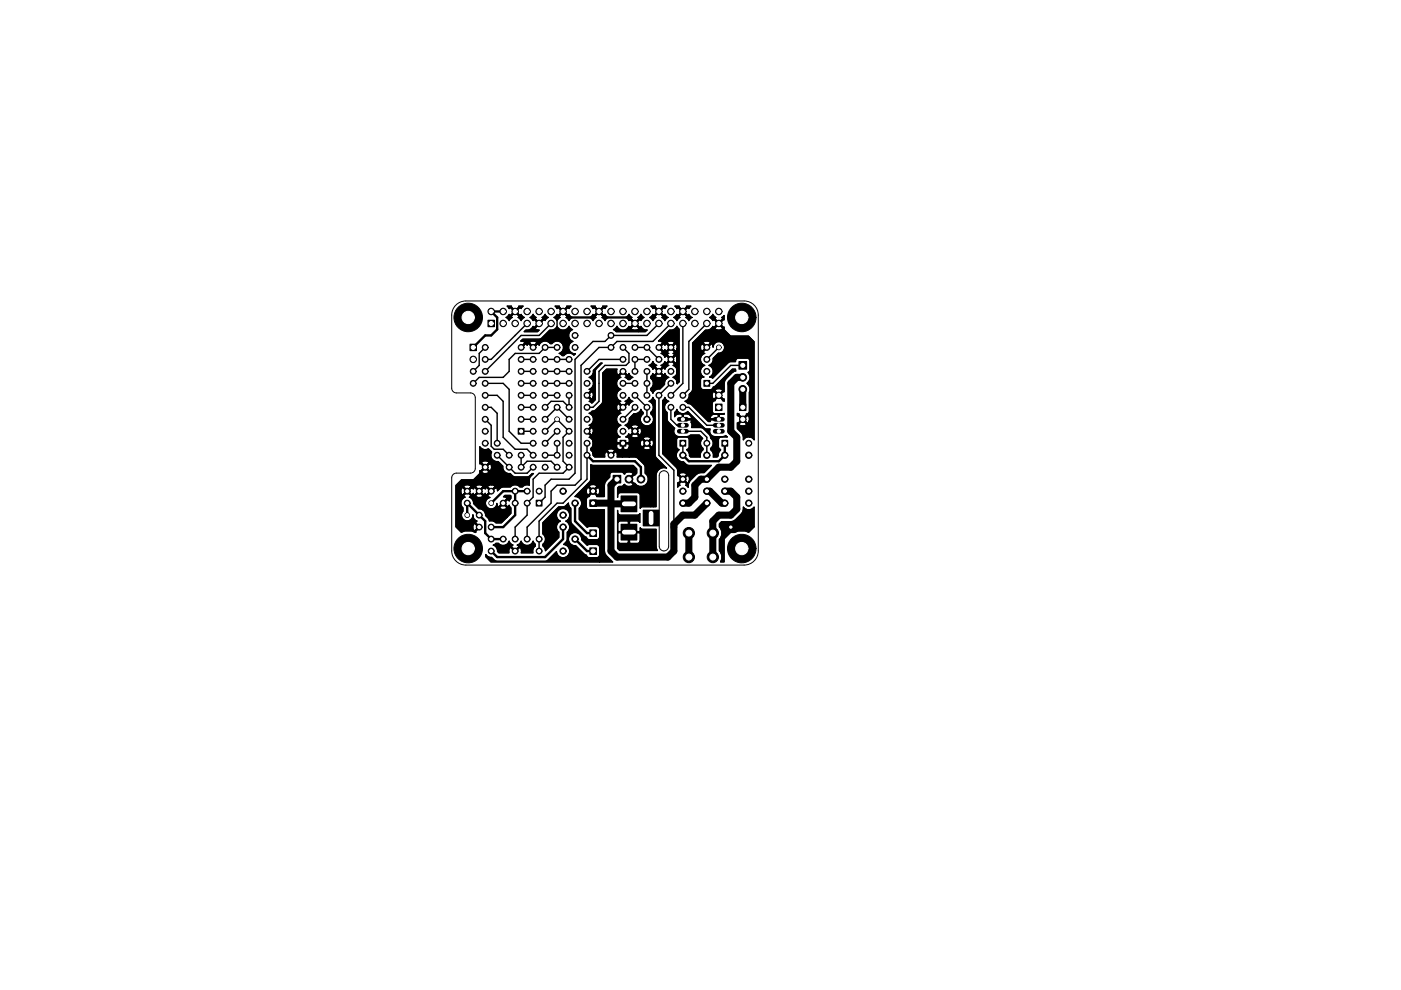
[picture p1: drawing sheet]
<svg xmlns="http://www.w3.org/2000/svg" width="297mm" height="210mm" viewBox="0 0 297 210" stroke-linecap="round" stroke-linejoin="round" font-family="sans-serif">
<g fill="none" stroke="#000" stroke-width=".21">
<path d="M96.4 64.9a2.99 2.99 0 0 1 2.4-1.1h59a3 3 0 0 1 3 3v50a3 3 0 0 1-3 3h-59a3 3 0 0 1-3-3v-15.5a1 1 0 0 1 1-1h3a1 1 0 0 0 1-1v-15a1 1 0 0 0-1-1h-3a1 1 0 0 1-1-1v-15.5v-.7zM99.6 73h1.4v1.3h-1.4zM103.5 67.9h1.3v1.4h-1.3zM107.5 64.9h1l-.1 .2 .8 .8 .8-.8v-.2h.9l-.4 .5-.3-.2-.8 .8 .8 .8 .3-.2 .7 .7-.7 .7-.7-.7 .2-.3-.8-.8-.8 .8 .2 .3-.6 .7-.7-.7 .6-.7 .3 .2 .8-.8-.8-.8-.3 .2zM110.8 71.9l3.8-.1 2-1.8a1.38 1.38 0 0 0 1.5-.8 1.38 1.38 0 0 0 1.3 .8 1.38 1.38 0 0 0 1.3-.8l.4 .6 .3 .1a1.32 1.32 0 0 0-.8 1.3 1.32 1.32 0 0 0 .9 1.2 1.33 1.33 0 0 0-.9 1.5 1.33 1.33 0 0 0 1.4 1.1l-.3 .3a1.32 1.32 0 0 0-2.2 .1h-.3l-.7-.5a1.35 1.35 0 0 0 .7-2.1 1.35 1.35 0 0 0-2.2 .1h-.3a1.33 1.33 0 0 0-1.3-.6 1.33 1.33 0 0 0-1.1 .9l-.1-.2-.2-.1-.2 .2v-.4a1 1 0 0 0-1.5-.2v.2l.7 .8 .8-.8v.4l-.8 .8-.9-1-.2 .1-.1 .2-.1-.2-.3-.1-.9 1-.2-.3 .9-.9v-.2l-.8-.2zM113 66.6l.7 .7-.2 .3 .8 .8 .8-.8-.2-.3 .7-.7 .7 .7-.7 .7-.3-.2-1.8 1.8 .1 .2 .7 .2-.3 .3h-2.9l.4-.3a1.38 1.38 0 0 0 1.5-.8l.3 .2 .8-.8-.8-.8-.3 .2-.7-.7zM117.7 64.9h.9v.2l.8 .8 .8-.8-.1-.2h1l-.4 .5-.3-.2-.8 .8 .8 .8 .3-.2 .6 .7-.6 .7-.7-.7 .2-.3-.8-.8-.8 .8 .2 .3-.7 .7-.7-.7 .7-.7 .3 .2 .8-.8-.8-.8-.3 .2zM125.3 64.9h.9v.2l.8 .8 .8-.8v-.2h.9l-.4 .5-.3-.2-.8 .8 .8 .8 .3-.2 .7 .7-.7 .7-.7-.7 .2-.3-.8-.8-.8 .8 .2 .3-.7 .7-.7-.7 .7-.7 .3 .2 .8-.8-.8-.8-.3 .2zM127.3 77h.3l-1.2 1.2-.2 .5v6.1l-.4 .4v-1.7l-.2-.4h-.2l-.8 .7 .8 .8 .2-.1 .2-.5v1.2l-.3 .3-.6-.4 .3-.1v-.2l-.9-1 .9-.9v-.2l-.3-.1a1.33 1.33 0 0 0 .9-1.3 1.33 1.33 0 0 0-.9-1.3 1.3 1.3 0 0 0 .9-1.5zM127.8 79.1l.8-.8h2.2v.8l.1 .3 .2 .1 1-1 .9 1 .2-.1 .1-.2 .2 .3 .7 .5-.7 .5h-.3l-.7-.5 .3-.1v-.2l-.7-.8-.8 .8 .1 .2 .3 .1a1.33 1.33 0 0 0-1 1.3 1.33 1.33 0 0 0 1 1.3 1.33 1.33 0 0 0-1 1.2 1.33 1.33 0 0 0 .9 1.3l-.2 .1-.1 .2 .8 .8 .7-.8v-.2l-.3-.1 .3-.1 .6-.8 .5 .7 .3 .2-.3 .1-.5 .7-.2-.2-.2-.1-1.1 1.1v-.3l-.8-.8a1 1 0 0 0-.2 1.5h.2l.8-.7v.3l-.6 .6 .1 .2 .3 .1a1.33 1.33 0 0 0-1 1.3 1.33 1.33 0 0 0 1 1.3 1.32 1.32 0 0 0-1 1.2 1.32 1.32 0 0 0 .8 1.2 .65 .65 0 0 0-.8 .6v.5l.2 .2h2.4l.1-.2-.1-.8-.6-.3 .6-.7 .1 .3h.2l.8-.8-.8-.8-.2 .1-.1 .3-.5-.7-.3-.1 .7-.5 .2-1 1-1a1.3 1.3 0 0 0 1.5-.9l.5 .7v.2l-.4 .4a1.41 1.41 0 0 0 .4 2 1.41 1.41 0 0 0 1.9-.4 1.41 1.41 0 0 0-.4-2v-.2l.4-.4a1.33 1.33 0 0 0-.7-2l.7-.5 .1-.4 .5 .7 .1 11.9 2.3 2.4a1.66 1.66 0 0 0-2.2 1.6v6.6h-.5v-13.2l-.2-.9-.3-.1-.1 .2v-.4a1.05 1.05 0 0 0-1.6-.2v.2l.8 .8 .8-.8v.4l-.7 .6 .8 .8 .3-.1 .2-.5v13.2h-.6v-12.4l-.8-.8-.2 .1v-.3l-.8-.8h-.2v-2.1l-.2-.4-.2-.1-.2 .2v-.3a1.05 1.05 0 0 0-1.5-.3l-.1 .3 .8 .8 .8-.8v.3l-.6 .6 .8 .8h.2l.2-.6-.1 1.7a1 1 0 0 0 .3 1.5l.8-.8v.3l-.6 .7v.2a1 1 0 0 0 1.6-.2v12.4h-1.8l-.5 .4v-2.8l-.5-.6h-3.7l-.4 .3-.2 .7v-2l.3-.3h.6l.7-.4v.2a1.14 1.14 0 0 0 1.7-.2l-1-1.1 1-1.1a1.06 1.06 0 0 0-1.7 0l-.7-.4h-2l-.4 .3-.1 .8-1 1.1-.1 3h-1.1v-1.5l-.1-.4-.3-.1-.2 .2v-.6a1.01 1.01 0 0 0-1.6 .3l.8 .8 .8-.8v.3l-.6 .6 .8 .8h.3l.1-.6v1h-.6v-.2l-.8-.8-.1 .2v-.4l-.9-.8a.94 .94 0 0 0 0 1.6l.9-.8v.4l-.7 .6 .1 .2-.4 .1-.3 .4v1.8l.3 .4 3.6 .1v8.7a3.7 3.7 0 0 0 1.7 2.3h-2.8l-.1-3.4-.4-.3h-1.8l-.3 .2-1.2-1.2v-.4a1.41 1.41 0 0 0-1.6-1.1 1.41 1.41 0 0 0-1.2 1.6 1.41 1.41 0 0 0 1.6 1.2l1.7 1.8 .5 .2 .3 .4 2 .1a.65 .65 0 0 0 .5-.7v1.6h-23l-1.1-1v-.5a1.27 1.27 0 0 0 1.2 .6l.6 .5 .6 .3h10.2l.6-.3 1.8-1.8a1.4 1.4 0 0 0 1.4 1.3 1.4 1.4 0 0 0 1.4-1.3 1.4 1.4 0 0 0-1.3-1.4l.7-.9 .1-1.8a1.36 1.36 0 0 0-.4-2.3 1.4 1.4 0 0 0 .6-2.2 1.4 1.4 0 0 0-2.2 0 1.4 1.4 0 0 0 .5 2.2 1.36 1.36 0 0 0-.3 2.3v1.1l-2.9 2.9-.2-.7-.3-.4v-.3a1.34 1.34 0 0 0 0-2.2v-2.4l3.3-3.3a1.78 1.78 0 0 0 2.1-.9l.2 .9 .3 .3v2.7l.3 .6 2.5 2.6 .5 .2 .3 .4h2.3l.2-.4-.1-2-.4-.3h-1.8l-.3 .2-1.7-1.7v-2.3l.3-.3a1.39 1.39 0 0 0 .1-1.5 1.39 1.39 0 0 0-1.3-.7l3.3-3.4v-3.4l.5 .2h8.6l.7 .7v.9l-1.5 1.3 .9 .9h.2a1.55 1.55 0 0 0 2.4 .2 1.55 1.55 0 0 0-.2-2.4l-.1-1.6-1.3-1.4v-4.9l-.8-.8-.8 .8 .1 .3a1 1 0 0 0 1.5-.3v4.9l-.4-.3-1.6-.1v-2.6l-.1-.2h-1.1v1.1l.2 .1h.5l.5-.5v2.1h-1.4v-2.8h-1.1l-.2 .2v.5l.3 .4 .8 .1 .2-.1v1.7h-1.2l.1-.7-.2-.4h-.2l-.2 .1v-.3a1 1 0 0 0-1.5-.2v.2l.7 .7 .8-.7v.3l-.8 .8-.9-.9a.91 .91 0 0 0-.4 1.1h-2.1l-.3-.3v-5.5l-.2-.4h-.2l-.8 .7 .8 .8 .2-.1 .2-.5v5l-.2-.8-.4-.4v-.3a1.33 1.33 0 0 0 .6-1.3 1.33 1.33 0 0 0-.9-1.1l.3-.1v-.2l-.9-.9 .9-1v-.2l-.3-.1a1.33 1.33 0 0 0 .9-1.3 1.33 1.33 0 0 0-.9-1.3l.7-.5 .7-.2 1.4-1.5zM130 69.9l.3-.1 .5-.6a1.38 1.38 0 0 0 1.3 .8 1.38 1.38 0 0 0 1.2-.8l.3 .2 .8-.8-.8-.8-.3 .2-.6-.7 .7-.7 .6 .7-.2 .3 .8 .8 .8-.8-.2-.3 .7-.7 .7 .7-.7 .7-.3-.2-.8 .8 .8 .8 .3-.2a1.28 1.28 0 0 0 1.3 .8l-.4 .3h-1.4v-.7l-.8-.8-.8 .8a.94 .94 0 0 0 1.6 0v.7h-4.8zM138 64.9h.9v.2l.8 .8 .8-.8v-.2h.9l-.4 .5-.3-.2-.8 .8 .8 .8 .3-.2 .7 .7-.7 .7-.7-.7 .2-.3-.8-.8-.8 .8 .2 .3-.7 .7-.7-.7 .7-.7 .3 .2 .8-.8-.8-.8-.3 .2z"/>
<path d="M139.6 72.3l2.4-2.3a1.38 1.38 0 0 0 1.5-.8l.5 .6v11.2l-.4 .4v-8.1l-.2-.3-.2-.1-.2 .2v-.4a1 1 0 0 0-1.5-.2v.2l.7 .8 .8-.8v.4l-.6 .6 .8 .7h.2l.2-.5v2.5l-.2-.9-.2-.1-.2 .2-.1-.6-.2-.1 .2-.1 .1-.2-.8-.8-.1 .2v-.3l-.8-.8-.2 .1-.1 .2-.1-.2-.3-.1-.7 .8 .7 .7h.3l.1-.3 .1 .3h.2l.8-.7v.3l-.6 .6v.2l.3 .1-.3 .1v.3l.7 .7 .8-.7v.3l-.6 .6 .8 .8 .2-.1 .2-.5v5a1.26 1.26 0 0 0-.9-1.4 1.33 1.33 0 0 0 .9-1.3 1.33 1.33 0 0 0-.9-1.2l.2-.1 .1-.3-.8-.7-.7 .7v.3l.3 .1-.3 .1-.5 .7-.1-.3h-.3l-.7 .7 .7 .8 .3-.1 .1-.2 .1 .3 .7 .5a1.3 1.3 0 0 0-.9 1.5l-.4 .5v-2.3l-.8-.8-.8 .8a1 1 0 0 0 1.5 .2l.1-.2v2.3l-.6 .5a1.3 1.3 0 0 0-1.5 .9l-.5-.7v-.3a1.34 1.34 0 0 0 0-2.2v-.4l.5-.6 .1 .2 .3 .1 .7-.8-.7-.7h-.3l-.1 .3-.1-.3-.7-.5 .7-.5 .1-.4 .2 .4 .7 .5-.3 .1-.1 .2 .8 .8 .8-.8-.1-.2-.3-.1 .4-.2 .5-.7 .1 .3 .2 .1 .8-.8-.8-.8-.2 .1-.1 .3-.2-.4-.7-.5 .3-.1 .1-.2-1-1 1-.9-.1-.2zM143.1 64.9h.9v.2l.8 .8 .8-.8-.1-.2h1l-.4 .5-.3-.2-.8 .8 .8 .8 .3-.2 .6 .7-.6 .7-.7-.7 .2-.3-.8-.8-.8 .8 .2 .3-.7 .7-.7-.7 .7-.7 .3 .2 .8-.8-.8-.8-.3 .2zM150.4 67.3l.7-.7 .7 .7-.2 .3 .8 .8 .8-.8-.2-.3 .5-.4v.9h-.1l-.8 .8 .8 .8 .1-.1v.6l1.4 1.3h3.8l1.2 1.2v20.9l-.4-.4-.6-.3v-3.5l-.2-.9-.2-.1-.8 .8 .8 .8 .2-.1 .2-.5v3.5l-.6 .1v-2.8l-.8-.8-.8 .8a.94 .94 0 0 0 1.6 0v2.8l-.7 .6a2.32 2.32 0 0 0-1.3-2.4v-1.2h.2l.8-.8-.8-.8h-.2v-.5l.4 .2v.1l.8 .8 .8-.8-.1-.1 .4-.1 .3-.5v-4a1.48 1.48 0 0 0-.5-1.9 1.51 1.51 0 0 0 .2-2.3l.4-.5-.1-2.3-.4-.3h-2a.64 .64 0 0 0-.5 .8h-1.4l-3.5 3.5-.7-.3a1.32 1.32 0 0 0 .8-1.2 1.32 1.32 0 0 0-.9-1.2 1.3 1.3 0 0 0 .9-1.5l1.1-1.1a1.2 1.2 0 0 0 1.2-.8 1.2 1.2 0 0 0-.3-1.3v-3.2l-.8-.8-.8 .8a.94 .94 0 0 0 1.6 0v3.2a1.19 1.19 0 0 0-1.3-.3 1.19 1.19 0 0 0-.7 1.1l-.2-.6-.2-.1-.2 .2v-.4a1 1 0 0 0-1.4-.2l-.1 .2 .8 .8 .7-.8v.4l-.9 .9v-.3l-.8-.8a1 1 0 0 0-.2 1.5h.2l.8-.7v.3l-.6 .6 .1 .2 .2 .1a1.33 1.33 0 0 0-.9 1.3 1.33 1.33 0 0 0 .9 1.3 1.32 1.32 0 0 0-.9 1.2 1.32 1.32 0 0 0 .8 1.2 .65 .65 0 0 0-.8 .6v1.6l.3 .4 1.9 .1 .4-.3 .1-.2 .5-.3 3.6-3.5h.7v.4a3.7 3.7 0 0 0-2.4 4.4l-.2-.1-.2 .2v-.4a.94 .94 0 0 0-1.6 0l.8 .8 .8-.8v.4l-.6 .6 .8 .8h.2v.5l-.4-.1v-.2l-.8-.8-.2 .2v-.4l-.8-.8a.94 .94 0 0 0 0 1.6l.8-.8v.4l-.6 .6v.2l-.3 .1-.3 .4 .1 2 .4 .3h1.8l.3-.2v.2h-1.1v1.2h-.2v-1.2a1.35 1.35 0 0 0-1.8 .8l.2 .2h1.6v.2h-1.6l-.2 .2 .1 .2h-.4l-3.6-3.6-.7-.2-.7-.5a1.3 1.3 0 0 0 .9-1.5l.5-.5 .2-.5v-9.9l2.8-2.7a1.38 1.38 0 0 0 1.5-.8l.3 .2 .8-.8-.8-.8-.3 .2zM156.7 76.7h1.6v1.6h-1.6zM101.7 94.7a1.4 1.4 0 0 0 1.9 .5l.6 .6a1.39 1.39 0 0 0 .1 1.5 1.39 1.39 0 0 0 1.3 .6l1 .9a1.34 1.34 0 0 0 1.6 1.6l.7 .7h2.9l.5-.2 .5-.5h.3l-.8 .9-.1 1.6a1.23 1.23 0 0 0-1.4 .4h-.6a1.29 1.29 0 0 0-2 0h-1.9l-.8 .8-.2-.7h-.2l-.2 .2-.1-.6-.6-.2v-4.1l-.2-.3-.2-.1-.2 .2v-.4a1 1 0 0 0-1.4-.2l-.1 .2 .8 .8 .7-.8v.4l-.6 .6 .8 .7h.2l.2-.5v3.5l-.6 .1v-2.9l-.7-.8-.8 .8a1 1 0 0 0 1.5 .2v-.2v2.9l-.2 .3 .7 .8 .8-.8v.4l-.9 .9v-.4l-.8-.7h-.2l-.1 .3-.1-.3h-.3l-.1 .2v-.4a1 1 0 0 0-1.5-.2l-.1 .2 .8 .8 .8-.8v.4l-.6 .5 .7 .8 .3-.1 .1-.2 .1 .2 .2 .1 .8-.8v.4l-.6 .6v.2l.5 .2a1.22 1.22 0 0 0-1 1.3 1.22 1.22 0 0 0 1.3 1.1 1.22 1.22 0 0 0 1.1-1.2l.2 .7h.2l1.7-1.7v-.2l-.7-.2 .3-.3 1.3 .1v.6l-.3 .5-.2-.2-.2-.1-.7 .8 .7 .7h.2l.1-.3 .4 .6v1.2l-.9 .9v-2.2l-.7-.7-.8 .7a1 1 0 0 0 1.5 .2v-.2v2.2l-1.1 1.1h-1.2a1.23 1.23 0 0 0-1.3-.4l-.3-.6-.6-.6a1.29 1.29 0 0 0-.5-1.2v-3l-.8-.8-.2 .2v-.4l-.7-.7h-.3l-.1 .3-.1-.3h-.2l-.2 .2v-.4a1 1 0 0 0-1.4-.2l-.1 .2 .8 .8 .7-.8v.4l-.6 .5 .8 .8 .2-.1 .1-.2 .1 .2 .3 .1 .7-.8v.4l-.6 .6a1 1 0 0 0 1.5 .2l.1-.2v3l-.9-.2-1.1-1.1a1.25 1.25 0 0 0-.9-1.4l.3-.1v-.2l-.7-.8-.2 .2v-.4l-.8-.7a1 1 0 0 0-.2 1.4l.2 .1 .8-.8v.4l-.6 .6 .1 .2 .2 .1a1.32 1.32 0 0 0-.4 2.3v.7a1.21 1.21 0 0 0 .5 2 1.21 1.21 0 0 0 1.6-1.3 1.25 1.25 0 0 0 .9 1.4l-.3 .1-.1 .2 1 1-.4 .3v-.3l-.7-.8a1 1 0 0 0-.3 1.5h.3l.7-.7v.3l-.6 .6 .1 .2a3.3 3.3 0 0 0-3.1 0l-1.2-1.2v-8.8l1.2-1.2h2.6l1.3-1.3v-.6h.2l.8-.7-.8-.8-.2 .1zM109.9 90.8h1.2v1.3h-1.2zM120.5 94l.2-.2 .1 .2-.2 .2zM131.5 93.4h1.2v1.2h-1.2zM141 84.2l.5 .7 .3 .2a1.33 1.33 0 0 0-.9 1.1 1.33 1.33 0 0 0 .6 1.3v1.7l1.6 1.6a1.11 1.11 0 0 0-.1 1.2 1.11 1.11 0 0 0 1 .6h1.6l.8-.4h1.9l.7 .8a1.32 1.32 0 0 0 .1 2.1v.2a1.35 1.35 0 0 0-.6 1.6h-2.1l-.2-.2a1.48 1.48 0 0 0-.6-1.4l.2-.1 .3-.4v-1.6l-.5-.6h-1.6l-.5 .3-.1 1.9 .3 .4 .3 .1a1.42 1.42 0 0 0-.6 1.7 1.42 1.42 0 0 0 1.5 .9l.5 .5 .7 .3h4.7l-1.5 1.5h-.7a3.8 3.8 0 0 0-2.4 1.9 1.09 1.09 0 0 0-.4-1.3l-.2 .2v-.4a1.05 1.05 0 0 0-1.5-.2l-.1 .2 .8 .8 .8-.8v.4l-.6 .6 .8 .8 .2-.1 .2-.5-.3 1.5-.6-.4 .3-.3-.8-.8-.8 .8 .2 .3-.5 .4v-.9h.1l.8-.8-.8-.8h-.1v-1.1l-.3-.6-2.9-2.9v-11.3zM143.5 86.8a1.32 1.32 0 0 0 2.3 .4l3.5 3.5 .6 .3h.7a1.12 1.12 0 0 0 1 1.6h1.6l.7-.3 .3 .3h-1.4l-.4 .3-.1 1.9 .5 .6-.3 .3-.2 1-.3 .2h-.8a1.35 1.35 0 0 0-.6-1.6v-.2a1.34 1.34 0 0 0 0-2.2l-.2-.7-1.5-1.5h-2.3a1.04 1.04 0 0 0-.1-1.2 1.13 1.13 0 0 0-.8-1.7h-.8v1h1.6l.1-.2v.6l-.1-.2h-1.9l.1-1.2-1.2 .1-.5 .5v-.9zM144.2 93.4h1.2v1.2h-1.2zM149.2 80.7h1.3v1.2h-1.3z"/>
<path d="M151.7 85.7h1.4v1.3h-1.4zM153 93.4h1.3v1.2h-1.3zM156.8 85.7h1.4v1.3h-1.4zM104.6 115.6l.5-.4h.6a1.31 1.31 0 0 0 2.3-.5l.1 .4 .7 .5-.3 .1v.2l.7 .8 .8-.8-.1-.2-.3-.1 .4-.2 .5-.7a1.33 1.33 0 0 0 1.3 1 1.33 1.33 0 0 0 1.2-1l.5 .7v.3a1.28 1.28 0 0 0-.5 1.5h-2.5v-.7l-.1-.4h-.2l-1 .9-.9-.9a.91 .91 0 0 0-.4 1.1h-2.1l-.3-.3a1.26 1.26 0 0 0-.9-1.3zM113.7 106.1h1.2v1.2h-1.2zM125 116.2h1.4v1.3h-1.4zM125 112.3h1.4v1.4h-1.4zM125 106h1.4v1.4h-1.4zM130 100.8h1.6v1.6h-1.6zM130.9 108.2l.2 .7 .4 .3h3.7l.5-.3v1.9l-.5-.4h-1.6l-.1 .2v2.1h2.1l.1-.2v-.6l.5 .3h2.9v3.6l.3 .9h-3.7v-3.6l-.1-.1h-2.1v2.1l.1 .1h1.6l.5-.5v2h-2.5v-6.1l-.1-.2h-1.6l-.4 .3-.1 1.8 .1 .2h2.1v.3h-2.1l-.1 .1v1.6l.5 .5h1.6l.1-.1v1.6h-1.8l-.5-.4zM131.7 105.2h3.3v3.3h-3.3zM131.7 111.2h3.3v3.3h-3.3z"/>
<path d="M136.4 108.2h3.3v3.3h-3.3zM140.1 100.1a1 1 0 0 1 1.1-.2 1 1 0 0 1 .6 .9v15a1 1 0 0 1-1 1 1 1 0 0 1-1-1v-15zM152.5 111.1l.5-.5a3.7 3.7 0 0 0 4.6-2.6v-.5a1.4 1.4 0 0 0 2.3 0v4.2l-1.2 1.2-.7-.3h-1.5l-.8 .3h-.8l-1.4 1.3v4.9h-.7a1.83 1.83 0 0 0-.3-2.3v-2.5a1.81 1.81 0 0 0 0-2.6z"/>
<circle cx="99.3" cy="67.3" r="3"/>
<circle cx="100.3" cy="76.2" r=".69"/>
<circle cx="100.3" cy="78.7" r=".62"/>
<circle cx="102.9" cy="73.7" r=".62"/>
<circle cx="102.9" cy="76.2" r=".62"/>
<circle cx="102.9" cy="78.7" r=".62"/>
<circle cx="104.1" cy="66" r=".69"/>
<circle cx="106.7" cy="66" r=".69"/>
<circle cx="106.7" cy="68.6" r=".69"/>
<circle cx="109.2" cy="66" r=".69"/>
<circle cx="109.2" cy="68.6" r=".69"/>
<circle cx="110.5" cy="78.7" r=".62"/>
<circle cx="110.5" cy="76.2" r=".62"/>
<circle cx="110.5" cy="73.7" r=".62"/>
<circle cx="111.8" cy="66" r=".69"/>
<circle cx="111.8" cy="68.6" r=".69"/>
<circle cx="113" cy="78.7" r=".62"/>
<circle cx="113" cy="73.7" r=".62"/>
<circle cx="113" cy="76.2" r=".62"/>
<circle cx="114.3" cy="66" r=".69"/>
<circle cx="114.3" cy="68.6" r=".69"/>
<circle cx="115.6" cy="78.7" r=".62"/>
<circle cx="115.6" cy="73.7" r=".62"/>
<circle cx="115.6" cy="76.2" r=".62"/>
<circle cx="116.8" cy="66" r=".69"/>
<circle cx="116.8" cy="68.6" r=".69"/>
<circle cx="118.1" cy="76.2" r=".62"/>
<circle cx="118.1" cy="73.7" r=".62"/>
<circle cx="118.1" cy="78.7" r=".62"/>
<circle cx="119.4" cy="68.6" r=".69"/>
<circle cx="119.4" cy="66" r=".69"/>
<circle cx="120.7" cy="78.7" r=".62"/>
<circle cx="120.7" cy="76.2" r=".62"/>
<circle cx="121.9" cy="68.6" r=".69"/>
<circle cx="121.9" cy="66" r=".69"/>
<circle cx="121.9" cy="71.1" r=".62"/>
<circle cx="121.9" cy="73.7" r=".62"/>
<circle cx="124.5" cy="68.6" r=".69"/>
<circle cx="124.5" cy="66" r=".69"/>
<circle cx="124.5" cy="78.7" r=".62"/>
<circle cx="127" cy="66" r=".69"/>
<circle cx="127" cy="68.6" r=".69"/>
<circle cx="129.5" cy="68.6" r=".69"/>
<circle cx="129.5" cy="66" r=".69"/>
<circle cx="129.5" cy="71.1" r=".62"/>
<circle cx="129.5" cy="73.7" r=".62"/>
<circle cx="132.1" cy="66" r=".69"/>
<circle cx="132.1" cy="68.6" r=".69"/>
<circle cx="132.1" cy="76.2" r=".62"/>
<circle cx="132.1" cy="78.7" r=".62"/>
<circle cx="132.1" cy="73.7" r=".62"/>
<circle cx="134.6" cy="66" r=".69"/>
<circle cx="134.6" cy="68.6" r=".69"/>
<circle cx="134.6" cy="78.7" r=".62"/>
<circle cx="134.6" cy="73.7" r=".62"/>
<circle cx="134.6" cy="76.2" r=".62"/>
<circle cx="137.2" cy="68.6" r=".69"/>
<circle cx="137.2" cy="66" r=".69"/>
<circle cx="137.2" cy="78.7" r=".62"/>
<circle cx="137.2" cy="73.7" r=".62"/>
<circle cx="137.2" cy="76.2" r=".62"/>
<circle cx="139.7" cy="66" r=".69"/>
<circle cx="139.7" cy="68.6" r=".69"/>
<circle cx="139.7" cy="78.7" r=".62"/>
<circle cx="139.7" cy="73.7" r=".62"/>
<circle cx="139.7" cy="76.2" r=".62"/>
<circle cx="142.2" cy="68.6" r=".69"/>
<circle cx="142.2" cy="66" r=".69"/>
<circle cx="142.2" cy="76.2" r=".62"/>
<circle cx="142.2" cy="73.7" r=".62"/>
<circle cx="142.2" cy="78.7" r=".62"/>
<circle cx="144.8" cy="68.6" r=".69"/>
<circle cx="144.8" cy="66" r=".69"/>
<circle cx="147.3" cy="68.6" r=".69"/>
<circle cx="147.3" cy="66" r=".69"/>
<circle cx="149.9" cy="66" r=".69"/>
<circle cx="149.9" cy="68.6" r=".69"/>
<circle cx="149.9" cy="73.7" r=".62"/>
<circle cx="149.9" cy="78.7" r=".62"/>
<circle cx="149.9" cy="76.2" r=".62"/>
<circle cx="152.4" cy="73.7" r=".5"/>
<circle cx="152.4" cy="66" r=".69"/>
<circle cx="152.4" cy="68.6" r=".69"/>
<circle cx="157.3" cy="67.3" r="3"/>
<circle cx="100.3" cy="81.3" r=".62"/>
<circle cx="102.9" cy="81.3" r=".62"/>
<circle cx="102.9" cy="83.8" r=".62"/>
<circle cx="102.9" cy="91.4" r=".62"/>
<circle cx="102.9" cy="88.9" r=".62"/>
<circle cx="102.9" cy="94" r=".62"/>
<circle cx="102.9" cy="86.4" r=".62"/>
<circle cx="102.9" cy="99.1" r=".62"/>
<circle cx="105.4" cy="96.5" r=".62"/>
<circle cx="105.4" cy="94" r=".62"/>
<circle cx="108" cy="96.5" r=".62"/>
<circle cx="108" cy="99.1" r=".62"/>
<circle cx="110.5" cy="88.9" r=".62"/>
<circle cx="110.5" cy="99.1" r=".62"/>
<circle cx="110.5" cy="86.4" r=".62"/>
<circle cx="110.5" cy="83.8" r=".62"/>
<circle cx="110.5" cy="81.3" r=".62"/>
<circle cx="110.5" cy="96.5" r=".62"/>
<circle cx="113" cy="91.4" r=".62"/>
<circle cx="113" cy="99.1" r=".62"/>
<circle cx="113" cy="88.9" r=".62"/>
<circle cx="113" cy="94" r=".62"/>
<circle cx="113" cy="96.5" r=".62"/>
<circle cx="113" cy="83.8" r=".62"/>
<circle cx="113" cy="81.3" r=".62"/>
<circle cx="113" cy="86.4" r=".62"/>
<circle cx="115.6" cy="99.1" r=".62"/>
<circle cx="115.6" cy="91.4" r=".62"/>
<circle cx="115.6" cy="81.3" r=".62"/>
<circle cx="115.6" cy="94" r=".62"/>
<circle cx="115.6" cy="96.5" r=".62"/>
<circle cx="115.6" cy="88.9" r=".62"/>
<circle cx="115.6" cy="86.4" r=".62"/>
<circle cx="115.6" cy="83.8" r=".62"/>
<circle cx="118.1" cy="88.9" r=".5"/>
<circle cx="118.1" cy="99.1" r=".62"/>
<circle cx="118.1" cy="94" r=".62"/>
<circle cx="118.1" cy="96.5" r=".62"/>
<circle cx="118.1" cy="81.3" r=".62"/>
<circle cx="118.1" cy="83.8" r=".62"/>
<circle cx="118.1" cy="86.4" r=".62"/>
<circle cx="118.1" cy="91.4" r=".62"/>
<circle cx="120.7" cy="96.5" r=".62"/>
<circle cx="120.7" cy="99.1" r=".62"/>
<circle cx="120.7" cy="81.3" r=".62"/>
<circle cx="120.7" cy="94" r=".62"/>
<circle cx="120.7" cy="86.4" r=".62"/>
<circle cx="120.7" cy="88.9" r=".62"/>
<circle cx="120.7" cy="83.8" r=".62"/>
<circle cx="120.7" cy="91.4" r=".62"/>
<circle cx="124.5" cy="96.5" r=".62"/>
<circle cx="124.5" cy="94" r=".62"/>
<circle cx="124.5" cy="81.3" r=".62"/>
<circle cx="124.5" cy="83.8" r=".62"/>
<circle cx="124.5" cy="88.9" r=".62"/>
<circle cx="124.5" cy="86.4" r=".62"/>
<circle cx="124.5" cy="91.4" r=".62"/>
<circle cx="129.5" cy="96.5" r=".62"/>
<circle cx="132.1" cy="83.8" r=".62"/>
<circle cx="132.1" cy="91.4" r=".62"/>
<circle cx="132.1" cy="88.9" r=".62"/>
<circle cx="132.1" cy="81.3" r=".62"/>
<circle cx="132.1" cy="86.4" r=".62"/>
<circle cx="134.6" cy="91.4" r=".67"/>
<circle cx="134.6" cy="83.8" r=".62"/>
<circle cx="134.6" cy="81.3" r=".62"/>
<circle cx="134.6" cy="86.4" r=".62"/>
<circle cx="137.2" cy="94" r=".67"/>
<circle cx="137.2" cy="88.9" r=".67"/>
<circle cx="137.2" cy="83.8" r=".62"/>
<circle cx="137.2" cy="81.3" r=".62"/>
<circle cx="137.2" cy="86.4" r=".62"/>
<circle cx="139.7" cy="83.8" r=".62"/>
<circle cx="142.2" cy="83.8" r=".62"/>
<circle cx="142.2" cy="81.3" r=".62"/>
<circle cx="142.2" cy="86.4" r=".62"/>
<circle cx="144.8" cy="96.5" r=".67"/>
<circle cx="144.8" cy="83.8" r=".62"/>
<circle cx="144.8" cy="86.4" r=".62"/>
<circle cx="149.9" cy="96.5" r=".67"/>
<circle cx="149.9" cy="94" r=".62"/>
<circle cx="152.4" cy="83.8" r=".69"/>
<circle cx="153.7" cy="96.5" r=".67"/>
<circle cx="157.5" cy="80" r=".81"/>
<circle cx="157.5" cy="82.5" r=".81"/>
<circle cx="157.5" cy="88.9" r=".69"/>
<circle cx="158.7" cy="96.5" r=".67"/>
<circle cx="158.8" cy="94" r=".62"/>
<circle cx="99.1" cy="109.2" r=".5"/>
<circle cx="99.1" cy="104.1" r=".62"/>
<circle cx="99.1" cy="106.7" r=".62"/>
<circle cx="99.3" cy="116.3" r="3"/>
<circle cx="101.6" cy="104.1" r=".62"/>
<circle cx="101.6" cy="109.2" r=".62"/>
<circle cx="101.6" cy="111.8" r=".62"/>
<circle cx="104.1" cy="106.7" r=".5"/>
<circle cx="104.1" cy="111.8" r=".62"/>
<circle cx="104.1" cy="114.3" r=".62"/>
<circle cx="104.1" cy="104.1" r=".62"/>
<circle cx="104.1" cy="116.8" r=".62"/>
<circle cx="106.7" cy="106.7" r=".62"/>
<circle cx="106.7" cy="114.3" r=".62"/>
<circle cx="109.2" cy="106.7" r=".62"/>
<circle cx="109.2" cy="104.1" r=".62"/>
<circle cx="109.2" cy="116.8" r=".62"/>
<circle cx="109.2" cy="114.3" r=".62"/>
<circle cx="111.8" cy="106.7" r=".62"/>
<circle cx="111.8" cy="104.1" r=".62"/>
<circle cx="111.8" cy="114.3" r=".62"/>
<circle cx="114.3" cy="114.3" r=".62"/>
<circle cx="114.3" cy="104.1" r=".62"/>
<circle cx="114.3" cy="116.8" r=".62"/>
<circle cx="119.4" cy="109.2" r=".67"/>
<circle cx="119.4" cy="116.8" r=".67"/>
<circle cx="119.4" cy="104.1" r=".67"/>
<circle cx="119.4" cy="111.8" r=".67"/>
<circle cx="121.9" cy="114.3" r=".67"/>
<circle cx="121.9" cy="106.7" r=".67"/>
<circle cx="125.7" cy="104.1" r=".69"/>
<circle cx="133.3" cy="101.6" r=".81"/>
<circle cx="135.9" cy="101.6" r=".81"/>
<circle cx="144.8" cy="101.6" r=".67"/>
<circle cx="144.8" cy="106.7" r=".67"/>
<circle cx="144.8" cy="104.1" r=".67"/>
<circle cx="146" cy="118.1" r="1.2"/>
<circle cx="146" cy="113" r="1.2"/>
<circle cx="149.9" cy="106.7" r=".67"/>
<circle cx="149.9" cy="104.1" r=".67"/>
<circle cx="149.9" cy="101.6" r=".67"/>
<circle cx="151.1" cy="118.1" r="1.2"/>
<circle cx="151.1" cy="113" r="1.2"/>
<circle cx="153.7" cy="106.7" r=".67"/>
<circle cx="153.7" cy="104.1" r=".67"/>
<circle cx="153.7" cy="101.6" r=".67"/>
<circle cx="154.9" cy="111.8" r=".37"/>
<circle cx="157.3" cy="116.3" r="3"/>
<circle cx="158.7" cy="101.6" r=".67"/>
<circle cx="158.7" cy="106.7" r=".67"/>
<circle cx="158.7" cy="104.1" r=".67"/>
</g>
<g fill="#000">
<path d="M99.6 73h1.4v1.3h-1.4zM103.5 67.9h1.3v1.4h-1.3zM107.5 64.9h1l-.1 .2 .8 .8 .8-.8v-.2h.9l-.4 .5-.3-.2-.8 .8 .8 .8 .3-.2 .7 .7-.7 .7-.7-.7 .2-.3-.8-.8-.8 .8 .2 .3-.6 .7-.7-.7 .6-.7 .3 .2 .8-.8-.8-.8-.3 .2zM113 66.6l.7 .7-.2 .3 .8 .8 .8-.8-.2-.3 .7-.7 .7 .7-.7 .7-.3-.2-1.8 1.8 .1 .2 .7 .2-.3 .3h-2.9l.4-.3a1.38 1.38 0 0 0 1.5-.8l.3 .2 .8-.8-.8-.8-.3 .2-.7-.7zM117.7 64.9h.9v.2l.8 .8 .8-.8-.1-.2h1l-.4 .5-.3-.2-.8 .8 .8 .8 .3-.2 .6 .7-.6 .7-.7-.7 .2-.3-.8-.8-.8 .8 .2 .3-.7 .7-.7-.7 .7-.7 .3 .2 .8-.8-.8-.8-.3 .2zM110.8 71.9l3.8-.1 2-1.8a1.38 1.38 0 0 0 1.5-.8 1.38 1.38 0 0 0 1.3 .8 1.38 1.38 0 0 0 1.3-.8l.4 .6 .3 .1a1.32 1.32 0 0 0-.8 1.3 1.32 1.32 0 0 0 .9 1.2 1.33 1.33 0 0 0-.9 1.5 1.33 1.33 0 0 0 1.4 1.1l-.3 .3a1.32 1.32 0 0 0-2.2 .1h-.3l-.7-.5a1.35 1.35 0 0 0 .7-2.1 1.35 1.35 0 0 0-2.2 .1h-.3a1.33 1.33 0 0 0-1.3-.6 1.33 1.33 0 0 0-1.1 .9l-.1-.2-.2-.1-.2 .2v-.4a1 1 0 0 0-1.5-.2v.2l.7 .8 .8-.8v.4l-.8 .8-.9-1-.2 .1-.1 .2-.1-.2-.3-.1-.9 1-.2-.3 .9-.9v-.2l-.8-.2zM127.3 77h.3l-1.2 1.2-.2 .5v6.1l-.4 .4v-1.7l-.2-.4h-.2l-.8 .7 .8 .8 .2-.1 .2-.5v1.2l-.3 .3-.6-.4 .3-.1v-.2l-.9-1 .9-.9v-.2l-.3-.1a1.33 1.33 0 0 0 .9-1.3 1.33 1.33 0 0 0-.9-1.3 1.3 1.3 0 0 0 .9-1.5zM125.3 64.9h.9v.2l.8 .8 .8-.8v-.2h.9l-.4 .5-.3-.2-.8 .8 .8 .8 .3-.2 .7 .7-.7 .7-.7-.7 .2-.3-.8-.8-.8 .8 .2 .3-.7 .7-.7-.7 .7-.7 .3 .2 .8-.8-.8-.8-.3 .2zM130 69.9l.3-.1 .5-.6a1.38 1.38 0 0 0 1.3 .8 1.38 1.38 0 0 0 1.2-.8l.3 .2 .8-.8-.8-.8-.3 .2-.6-.7 .7-.7 .6 .7-.2 .3 .8 .8 .8-.8-.2-.3 .7-.7 .7 .7-.7 .7-.3-.2-.8 .8 .8 .8 .3-.2a1.28 1.28 0 0 0 1.3 .8l-.4 .3h-1.4v-.7l-.8-.8-.8 .8a.94 .94 0 0 0 1.6 0v.7h-4.8zM138 64.9h.9v.2l.8 .8 .8-.8v-.2h.9l-.4 .5-.3-.2-.8 .8 .8 .8 .3-.2 .7 .7-.7 .7-.7-.7 .2-.3-.8-.8-.8 .8 .2 .3-.7 .7-.7-.7 .7-.7 .3 .2 .8-.8-.8-.8-.3 .2zM143.1 64.9h.9v.2l.8 .8 .8-.8-.1-.2h1l-.4 .5-.3-.2-.8 .8 .8 .8 .3-.2 .6 .7-.6 .7-.7-.7 .2-.3-.8-.8-.8 .8 .2 .3-.7 .7-.7-.7 .7-.7 .3 .2 .8-.8-.8-.8-.3 .2zM156.7 76.7h1.6v1.6h-1.6z"/>
<path d="M109.9 90.8h1.2v1.3h-1.2zM120.5 94l.2-.2 .1 .2-.2 .2zM131.5 93.4h1.2v1.2h-1.2zM127.8 79.1l.8-.8h2.2v.8l.1 .3 .2 .1 1-1 .9 1 .2-.1 .1-.2 .2 .3 .7 .5-.7 .5h-.3l-.7-.5 .3-.1v-.2l-.7-.8-.8 .8 .1 .2 .3 .1a1.33 1.33 0 0 0-1 1.3 1.33 1.33 0 0 0 1 1.3 1.33 1.33 0 0 0-1 1.2 1.33 1.33 0 0 0 .9 1.3l-.2 .1-.1 .2 .8 .8 .7-.8v-.2l-.3-.1 .3-.1 .6-.8 .5 .7 .3 .2-.3 .1-.5 .7-.2-.2-.2-.1-1.1 1.1v-.3l-.8-.8a1 1 0 0 0-.2 1.5h.2l.8-.7v.3l-.6 .6 .1 .2 .3 .1a1.33 1.33 0 0 0-1 1.3 1.33 1.33 0 0 0 1 1.3 1.32 1.32 0 0 0-1 1.2 1.32 1.32 0 0 0 .8 1.2 .65 .65 0 0 0-.8 .6v.5l.2 .2h2.4l.1-.2-.1-.8-.6-.3 .6-.7 .1 .3h.2l.8-.8-.8-.8-.2 .1-.1 .3-.5-.7-.3-.1 .7-.5 .2-1 1-1a1.3 1.3 0 0 0 1.5-.9l.5 .7v.2l-.4 .4a1.41 1.41 0 0 0 .4 2 1.41 1.41 0 0 0 1.9-.4 1.41 1.41 0 0 0-.4-2v-.2l.4-.4a1.33 1.33 0 0 0-.7-2l.7-.5 .1-.4 .5 .7 .1 11.9 2.3 2.4a1.66 1.66 0 0 0-2.2 1.6v6.6h-.5v-13.2l-.2-.9-.3-.1-.1 .2v-.4a1.05 1.05 0 0 0-1.6-.2v.2l.8 .8 .8-.8v.4l-.7 .6 .8 .8 .3-.1 .2-.5v13.2h-.6v-12.4l-.8-.8-.2 .1v-.3l-.8-.8h-.2v-2.1l-.2-.4-.2-.1-.2 .2v-.3a1.05 1.05 0 0 0-1.5-.3l-.1 .3 .8 .8 .8-.8v.3l-.6 .6 .8 .8h.2l.2-.6-.1 1.7a1 1 0 0 0 .3 1.5l.8-.8v.3l-.6 .7v.2a1 1 0 0 0 1.6-.2v12.4h-1.8l-.5 .4v-2.8l-.5-.6h-3.7l-.4 .3-.2 .7v-2l.3-.3h.6l.7-.4v.2a1.14 1.14 0 0 0 1.7-.2l-1-1.1 1-1.1a1.06 1.06 0 0 0-1.7 0l-.7-.4h-2l-.4 .3-.1 .8-1 1.1-.1 3h-1.1v-1.5l-.1-.4-.3-.1-.2 .2v-.6a1.01 1.01 0 0 0-1.6 .3l.8 .8 .8-.8v.3l-.6 .6 .8 .8h.3l.1-.6v1h-.6v-.2l-.8-.8-.1 .2v-.4l-.9-.8a.94 .94 0 0 0 0 1.6l.9-.8v.4l-.7 .6 .1 .2-.4 .1-.3 .4v1.8l.3 .4 3.6 .1v8.7a3.7 3.7 0 0 0 1.7 2.3h-2.8l-.1-3.4-.4-.3h-1.8l-.3 .2-1.2-1.2v-.4a1.41 1.41 0 0 0-1.6-1.1 1.41 1.41 0 0 0-1.2 1.6 1.41 1.41 0 0 0 1.6 1.2l1.7 1.8 .5 .2 .3 .4 2 .1a.65 .65 0 0 0 .5-.7v1.6h-23l-1.1-1v-.5a1.27 1.27 0 0 0 1.2 .6l.6 .5 .6 .3h10.2l.6-.3 1.8-1.8a1.4 1.4 0 0 0 1.4 1.3 1.4 1.4 0 0 0 1.4-1.3 1.4 1.4 0 0 0-1.3-1.4l.7-.9 .1-1.8a1.36 1.36 0 0 0-.4-2.3 1.4 1.4 0 0 0 .6-2.2 1.4 1.4 0 0 0-2.2 0 1.4 1.4 0 0 0 .5 2.2 1.36 1.36 0 0 0-.3 2.3v1.1l-2.9 2.9-.2-.7-.3-.4v-.3a1.34 1.34 0 0 0 0-2.2v-2.4l3.3-3.3a1.78 1.78 0 0 0 2.1-.9l.2 .9 .3 .3v2.7l.3 .6 2.5 2.6 .5 .2 .3 .4h2.3l.2-.4-.1-2-.4-.3h-1.8l-.3 .2-1.7-1.7v-2.3l.3-.3a1.39 1.39 0 0 0 .1-1.5 1.39 1.39 0 0 0-1.3-.7l3.3-3.4v-3.4l.5 .2h8.6l.7 .7v.9l-1.5 1.3 .9 .9h.2a1.55 1.55 0 0 0 2.4 .2 1.55 1.55 0 0 0-.2-2.4l-.1-1.6-1.3-1.4v-4.9l-.8-.8-.8 .8 .1 .3a1 1 0 0 0 1.5-.3v4.9l-.4-.3-1.6-.1v-2.6l-.1-.2h-1.1v1.1l.2 .1h.5l.5-.5v2.1h-1.4v-2.8h-1.1l-.2 .2v.5l.3 .4 .8 .1 .2-.1v1.7h-1.2l.1-.7-.2-.4h-.2l-.2 .1v-.3a1 1 0 0 0-1.5-.2v.2l.7 .7 .8-.7v.3l-.8 .8-.9-.9a.91 .91 0 0 0-.4 1.1h-2.1l-.3-.3v-5.5l-.2-.4h-.2l-.8 .7 .8 .8 .2-.1 .2-.5v5l-.2-.8-.4-.4v-.3a1.33 1.33 0 0 0 .6-1.3 1.33 1.33 0 0 0-.9-1.1l.3-.1v-.2l-.9-.9 .9-1v-.2l-.3-.1a1.33 1.33 0 0 0 .9-1.3 1.33 1.33 0 0 0-.9-1.3l.7-.5 .7-.2 1.4-1.5zM139.6 72.3l2.4-2.3a1.38 1.38 0 0 0 1.5-.8l.5 .6v11.2l-.4 .4v-8.1l-.2-.3-.2-.1-.2 .2v-.4a1 1 0 0 0-1.5-.2v.2l.7 .8 .8-.8v.4l-.6 .6 .8 .7h.2l.2-.5v2.5l-.2-.9-.2-.1-.2 .2-.1-.6-.2-.1 .2-.1 .1-.2-.8-.8-.1 .2v-.3l-.8-.8-.2 .1-.1 .2-.1-.2-.3-.1-.7 .8 .7 .7h.3l.1-.3 .1 .3h.2l.8-.7v.3l-.6 .6v.2l.3 .1-.3 .1v.3l.7 .7 .8-.7v.3l-.6 .6 .8 .8 .2-.1 .2-.5v5a1.26 1.26 0 0 0-.9-1.4 1.33 1.33 0 0 0 .9-1.3 1.33 1.33 0 0 0-.9-1.2l.2-.1 .1-.3-.8-.7-.7 .7v.3l.3 .1-.3 .1-.5 .7-.1-.3h-.3l-.7 .7 .7 .8 .3-.1 .1-.2 .1 .3 .7 .5a1.3 1.3 0 0 0-.9 1.5l-.4 .5v-2.3l-.8-.8-.8 .8a1 1 0 0 0 1.5 .2l.1-.2v2.3l-.6 .5a1.3 1.3 0 0 0-1.5 .9l-.5-.7v-.3a1.34 1.34 0 0 0 0-2.2v-.4l.5-.6 .1 .2 .3 .1 .7-.8-.7-.7h-.3l-.1 .3-.1-.3-.7-.5 .7-.5 .1-.4 .2 .4 .7 .5-.3 .1-.1 .2 .8 .8 .8-.8-.1-.2-.3-.1 .4-.2 .5-.7 .1 .3 .2 .1 .8-.8-.8-.8-.2 .1-.1 .3-.2-.4-.7-.5 .3-.1 .1-.2-1-1 1-.9-.1-.2zM144.2 93.4h1.2v1.2h-1.2zM149.2 80.7h1.3v1.2h-1.3zM141 84.2l.5 .7 .3 .2a1.33 1.33 0 0 0-.9 1.1 1.33 1.33 0 0 0 .6 1.3v1.7l1.6 1.6a1.11 1.11 0 0 0-.1 1.2 1.11 1.11 0 0 0 1 .6h1.6l.8-.4h1.9l.7 .8a1.32 1.32 0 0 0 .1 2.1v.2a1.35 1.35 0 0 0-.6 1.6h-2.1l-.2-.2a1.48 1.48 0 0 0-.6-1.4l.2-.1 .3-.4v-1.6l-.5-.6h-1.6l-.5 .3-.1 1.9 .3 .4 .3 .1a1.42 1.42 0 0 0-.6 1.7 1.42 1.42 0 0 0 1.5 .9l.5 .5 .7 .3h4.7l-1.5 1.5h-.7a3.8 3.8 0 0 0-2.4 1.9 1.09 1.09 0 0 0-.4-1.3l-.2 .2v-.4a1.05 1.05 0 0 0-1.5-.2l-.1 .2 .8 .8 .8-.8v.4l-.6 .6 .8 .8 .2-.1 .2-.5-.3 1.5-.6-.4 .3-.3-.8-.8-.8 .8 .2 .3-.5 .4v-.9h.1l.8-.8-.8-.8h-.1v-1.1l-.3-.6-2.9-2.9v-11.3zM151.7 85.7h1.4v1.3h-1.4zM153 93.4h1.3v1.2h-1.3zM143.5 86.8a1.32 1.32 0 0 0 2.3 .4l3.5 3.5 .6 .3h.7a1.12 1.12 0 0 0 1 1.6h1.6l.7-.3 .3 .3h-1.4l-.4 .3-.1 1.9 .5 .6-.3 .3-.2 1-.3 .2h-.8a1.35 1.35 0 0 0-.6-1.6v-.2a1.34 1.34 0 0 0 0-2.2l-.2-.7-1.5-1.5h-2.3a1.04 1.04 0 0 0-.1-1.2 1.13 1.13 0 0 0-.8-1.7h-.8v1h1.6l.1-.2v.6l-.1-.2h-1.9l.1-1.2-1.2 .1-.5 .5v-.9zM156.8 85.7h1.4v1.3h-1.4z"/>
<path d="M150.4 67.3l.7-.7 .7 .7-.2 .3 .8 .8 .8-.8-.2-.3 .5-.4v.9h-.1l-.8 .8 .8 .8 .1-.1v.6l1.4 1.3h3.8l1.2 1.2v20.9l-.4-.4-.6-.3v-3.5l-.2-.9-.2-.1-.8 .8 .8 .8 .2-.1 .2-.5v3.5l-.6 .1v-2.8l-.8-.8-.8 .8a.94 .94 0 0 0 1.6 0v2.8l-.7 .6a2.32 2.32 0 0 0-1.3-2.4v-1.2h.2l.8-.8-.8-.8h-.2v-.5l.4 .2v.1l.8 .8 .8-.8-.1-.1 .4-.1 .3-.5v-4a1.48 1.48 0 0 0-.5-1.9 1.51 1.51 0 0 0 .2-2.3l.4-.5-.1-2.3-.4-.3h-2a.64 .64 0 0 0-.5 .8h-1.4l-3.5 3.5-.7-.3a1.32 1.32 0 0 0 .8-1.2 1.32 1.32 0 0 0-.9-1.2 1.3 1.3 0 0 0 .9-1.5l1.1-1.1a1.2 1.2 0 0 0 1.2-.8 1.2 1.2 0 0 0-.3-1.3v-3.2l-.8-.8-.8 .8a.94 .94 0 0 0 1.6 0v3.2a1.19 1.19 0 0 0-1.3-.3 1.19 1.19 0 0 0-.7 1.1l-.2-.6-.2-.1-.2 .2v-.4a1 1 0 0 0-1.4-.2l-.1 .2 .8 .8 .7-.8v.4l-.9 .9v-.3l-.8-.8a1 1 0 0 0-.2 1.5h.2l.8-.7v.3l-.6 .6 .1 .2 .2 .1a1.33 1.33 0 0 0-.9 1.3 1.33 1.33 0 0 0 .9 1.3 1.32 1.32 0 0 0-.9 1.2 1.32 1.32 0 0 0 .8 1.2 .65 .65 0 0 0-.8 .6v1.6l.3 .4 1.9 .1 .4-.3 .1-.2 .5-.3 3.6-3.5h.7v.4a3.7 3.7 0 0 0-2.4 4.4l-.2-.1-.2 .2v-.4a.94 .94 0 0 0-1.6 0l.8 .8 .8-.8v.4l-.6 .6 .8 .8h.2v.5l-.4-.1v-.2l-.8-.8-.2 .2v-.4l-.8-.8a.94 .94 0 0 0 0 1.6l.8-.8v.4l-.6 .6v.2l-.3 .1-.3 .4 .1 2 .4 .3h1.8l.3-.2v.2h-1.1v1.2h-.2v-1.2a1.35 1.35 0 0 0-1.8 .8l.2 .2h1.6v.2h-1.6l-.2 .2 .1 .2h-.4l-3.6-3.6-.7-.2-.7-.5a1.3 1.3 0 0 0 .9-1.5l.5-.5 .2-.5v-9.9l2.8-2.7a1.38 1.38 0 0 0 1.5-.8l.3 .2 .8-.8-.8-.8-.3 .2zM101.7 94.7a1.4 1.4 0 0 0 1.9 .5l.6 .6a1.39 1.39 0 0 0 .1 1.5 1.39 1.39 0 0 0 1.3 .6l1 .9a1.34 1.34 0 0 0 1.6 1.6l.7 .7h2.9l.5-.2 .5-.5h.3l-.8 .9-.1 1.6a1.23 1.23 0 0 0-1.4 .4h-.6a1.29 1.29 0 0 0-2 0h-1.9l-.8 .8-.2-.7h-.2l-.2 .2-.1-.6-.6-.2v-4.1l-.2-.3-.2-.1-.2 .2v-.4a1 1 0 0 0-1.4-.2l-.1 .2 .8 .8 .7-.8v.4l-.6 .6 .8 .7h.2l.2-.5v3.5l-.6 .1v-2.9l-.7-.8-.8 .8a1 1 0 0 0 1.5 .2v-.2v2.9l-.2 .3 .7 .8 .8-.8v.4l-.9 .9v-.4l-.8-.7h-.2l-.1 .3-.1-.3h-.3l-.1 .2v-.4a1 1 0 0 0-1.5-.2l-.1 .2 .8 .8 .8-.8v.4l-.6 .5 .7 .8 .3-.1 .1-.2 .1 .2 .2 .1 .8-.8v.4l-.6 .6v.2l.5 .2a1.22 1.22 0 0 0-1 1.3 1.22 1.22 0 0 0 1.3 1.1 1.22 1.22 0 0 0 1.1-1.2l.2 .7h.2l1.7-1.7v-.2l-.7-.2 .3-.3 1.3 .1v.6l-.3 .5-.2-.2-.2-.1-.7 .8 .7 .7h.2l.1-.3 .4 .6v1.2l-.9 .9v-2.2l-.7-.7-.8 .7a1 1 0 0 0 1.5 .2v-.2v2.2l-1.1 1.1h-1.2a1.23 1.23 0 0 0-1.3-.4l-.3-.6-.6-.6a1.29 1.29 0 0 0-.5-1.2v-3l-.8-.8-.2 .2v-.4l-.7-.7h-.3l-.1 .3-.1-.3h-.2l-.2 .2v-.4a1 1 0 0 0-1.4-.2l-.1 .2 .8 .8 .7-.8v.4l-.6 .5 .8 .8 .2-.1 .1-.2 .1 .2 .3 .1 .7-.8v.4l-.6 .6a1 1 0 0 0 1.5 .2l.1-.2v3l-.9-.2-1.1-1.1a1.25 1.25 0 0 0-.9-1.4l.3-.1v-.2l-.7-.8-.2 .2v-.4l-.8-.7a1 1 0 0 0-.2 1.4l.2 .1 .8-.8v.4l-.6 .6 .1 .2 .2 .1a1.32 1.32 0 0 0-.4 2.3v.7a1.21 1.21 0 0 0 .5 2 1.21 1.21 0 0 0 1.6-1.3 1.25 1.25 0 0 0 .9 1.4l-.3 .1-.1 .2 1 1-.4 .3v-.3l-.7-.8a1 1 0 0 0-.3 1.5h.3l.7-.7v.3l-.6 .6 .1 .2a3.3 3.3 0 0 0-3.1 0l-1.2-1.2v-8.8l1.2-1.2h2.6l1.3-1.3v-.6h.2l.8-.7-.8-.8-.2 .1zM104.6 115.6l.5-.4h.6a1.31 1.31 0 0 0 2.3-.5l.1 .4 .7 .5-.3 .1v.2l.7 .8 .8-.8-.1-.2-.3-.1 .4-.2 .5-.7a1.33 1.33 0 0 0 1.3 1 1.33 1.33 0 0 0 1.2-1l.5 .7v.3a1.28 1.28 0 0 0-.5 1.5h-2.5v-.7l-.1-.4h-.2l-1 .9-.9-.9a.91 .91 0 0 0-.4 1.1h-2.1l-.3-.3a1.26 1.26 0 0 0-.9-1.3zM113.7 106.1h1.2v1.2h-1.2zM125 116.2h1.4v1.3h-1.4zM125 112.3h1.4v1.4h-1.4zM125 106h1.4v1.4h-1.4zM130 100.8h1.6v1.6h-1.6zM131.7 105.2h3.3v3.3h-3.3zM131.7 111.2h3.3v3.3h-3.3zM136.4 108.2h3.3v3.3h-3.3zM130.9 108.2l.2 .7 .4 .3h3.7l.5-.3v1.9l-.5-.4h-1.6l-.1 .2v2.1h2.1l.1-.2v-.6l.5 .3h2.9v3.6l.3 .9h-3.7v-3.6l-.1-.1h-2.1v2.1l.1 .1h1.6l.5-.5v2h-2.5v-6.1l-.1-.2h-1.6l-.4 .3-.1 1.8 .1 .2h2.1v.3h-2.1l-.1 .1v1.6l.5 .5h1.6l.1-.1v1.6h-1.8l-.5-.4z"/>
<path d="M152.5 111.1l.5-.5a3.7 3.7 0 0 0 4.6-2.6v-.5a1.4 1.4 0 0 0 2.3 0v4.2l-1.2 1.2-.7-.3h-1.5l-.8 .3h-.8l-1.4 1.3v4.9h-.7a1.83 1.83 0 0 0-.3-2.3v-2.5a1.81 1.81 0 0 0 0-2.6z"/>
<circle cx="99.3" cy="67.3" r="3"/>
<circle cx="100.3" cy="76.2" r=".69"/>
<circle cx="100.3" cy="78.7" r=".62"/>
<circle cx="102.9" cy="73.7" r=".62"/>
<circle cx="102.9" cy="76.2" r=".62"/>
<circle cx="102.9" cy="78.7" r=".62"/>
<circle cx="104.1" cy="66" r=".69"/>
<circle cx="106.7" cy="66" r=".69"/>
<circle cx="106.7" cy="68.6" r=".69"/>
<circle cx="109.2" cy="66" r=".69"/>
<circle cx="109.2" cy="68.6" r=".69"/>
<circle cx="110.5" cy="78.7" r=".62"/>
<circle cx="110.5" cy="76.2" r=".62"/>
<circle cx="110.5" cy="73.7" r=".62"/>
<circle cx="111.8" cy="66" r=".69"/>
<circle cx="111.8" cy="68.6" r=".69"/>
<circle cx="113" cy="78.7" r=".62"/>
<circle cx="113" cy="73.7" r=".62"/>
<circle cx="113" cy="76.2" r=".62"/>
<circle cx="114.3" cy="66" r=".69"/>
<circle cx="114.3" cy="68.6" r=".69"/>
<circle cx="115.6" cy="78.7" r=".62"/>
<circle cx="115.6" cy="73.7" r=".62"/>
<circle cx="115.6" cy="76.2" r=".62"/>
<circle cx="116.8" cy="66" r=".69"/>
<circle cx="116.8" cy="68.6" r=".69"/>
<circle cx="118.1" cy="76.2" r=".62"/>
<circle cx="118.1" cy="73.7" r=".62"/>
<circle cx="118.1" cy="78.7" r=".62"/>
<circle cx="119.4" cy="68.6" r=".69"/>
<circle cx="119.4" cy="66" r=".69"/>
<circle cx="120.7" cy="78.7" r=".62"/>
<circle cx="120.7" cy="76.2" r=".62"/>
<circle cx="121.9" cy="68.6" r=".69"/>
<circle cx="121.9" cy="66" r=".69"/>
<circle cx="121.9" cy="71.1" r=".62"/>
<circle cx="121.9" cy="73.7" r=".62"/>
<circle cx="124.5" cy="68.6" r=".69"/>
<circle cx="124.5" cy="66" r=".69"/>
<circle cx="124.5" cy="78.7" r=".62"/>
<circle cx="127" cy="66" r=".69"/>
<circle cx="127" cy="68.6" r=".69"/>
<circle cx="129.5" cy="68.6" r=".69"/>
<circle cx="129.5" cy="66" r=".69"/>
<circle cx="129.5" cy="71.1" r=".62"/>
<circle cx="129.5" cy="73.7" r=".62"/>
<circle cx="132.1" cy="66" r=".69"/>
<circle cx="132.1" cy="68.6" r=".69"/>
<circle cx="132.1" cy="76.2" r=".62"/>
<circle cx="132.1" cy="78.7" r=".62"/>
<circle cx="132.1" cy="73.7" r=".62"/>
<circle cx="134.6" cy="66" r=".69"/>
<circle cx="134.6" cy="68.6" r=".69"/>
<circle cx="134.6" cy="78.7" r=".62"/>
<circle cx="134.6" cy="73.7" r=".62"/>
<circle cx="134.6" cy="76.2" r=".62"/>
<circle cx="137.2" cy="68.6" r=".69"/>
<circle cx="137.2" cy="66" r=".69"/>
<circle cx="137.2" cy="78.7" r=".62"/>
<circle cx="137.2" cy="73.7" r=".62"/>
<circle cx="137.2" cy="76.2" r=".62"/>
<circle cx="139.7" cy="66" r=".69"/>
<circle cx="139.7" cy="68.6" r=".69"/>
<circle cx="139.7" cy="78.7" r=".62"/>
<circle cx="139.7" cy="73.7" r=".62"/>
<circle cx="139.7" cy="76.2" r=".62"/>
<circle cx="142.2" cy="68.6" r=".69"/>
<circle cx="142.2" cy="66" r=".69"/>
<circle cx="142.2" cy="76.2" r=".62"/>
<circle cx="142.2" cy="73.7" r=".62"/>
<circle cx="142.2" cy="78.7" r=".62"/>
<circle cx="144.8" cy="68.6" r=".69"/>
<circle cx="144.8" cy="66" r=".69"/>
<circle cx="147.3" cy="68.6" r=".69"/>
<circle cx="147.3" cy="66" r=".69"/>
<circle cx="149.9" cy="66" r=".69"/>
<circle cx="149.9" cy="68.6" r=".69"/>
<circle cx="149.9" cy="73.7" r=".62"/>
<circle cx="149.9" cy="78.7" r=".62"/>
<circle cx="149.9" cy="76.2" r=".62"/>
<circle cx="152.4" cy="73.7" r=".5"/>
<circle cx="152.4" cy="66" r=".69"/>
<circle cx="152.4" cy="68.6" r=".69"/>
<circle cx="157.3" cy="67.3" r="3"/>
<circle cx="100.3" cy="81.3" r=".62"/>
<circle cx="102.9" cy="81.3" r=".62"/>
<circle cx="102.9" cy="83.8" r=".62"/>
<circle cx="102.9" cy="91.4" r=".62"/>
<circle cx="102.9" cy="88.9" r=".62"/>
<circle cx="102.9" cy="94" r=".62"/>
<circle cx="102.9" cy="86.4" r=".62"/>
<circle cx="102.9" cy="99.1" r=".62"/>
<circle cx="105.4" cy="96.5" r=".62"/>
<circle cx="105.4" cy="94" r=".62"/>
<circle cx="108" cy="96.5" r=".62"/>
<circle cx="108" cy="99.1" r=".62"/>
<circle cx="110.5" cy="88.9" r=".62"/>
<circle cx="110.5" cy="99.1" r=".62"/>
<circle cx="110.5" cy="86.4" r=".62"/>
<circle cx="110.5" cy="83.8" r=".62"/>
<circle cx="110.5" cy="81.3" r=".62"/>
<circle cx="110.5" cy="96.5" r=".62"/>
<circle cx="113" cy="91.4" r=".62"/>
<circle cx="113" cy="99.1" r=".62"/>
<circle cx="113" cy="88.9" r=".62"/>
<circle cx="113" cy="94" r=".62"/>
<circle cx="113" cy="96.5" r=".62"/>
<circle cx="113" cy="83.8" r=".62"/>
<circle cx="113" cy="81.3" r=".62"/>
<circle cx="113" cy="86.4" r=".62"/>
<circle cx="115.6" cy="99.1" r=".62"/>
<circle cx="115.6" cy="91.4" r=".62"/>
<circle cx="115.6" cy="81.3" r=".62"/>
<circle cx="115.6" cy="94" r=".62"/>
<circle cx="115.6" cy="96.5" r=".62"/>
<circle cx="115.6" cy="88.9" r=".62"/>
<circle cx="115.6" cy="86.4" r=".62"/>
<circle cx="115.6" cy="83.8" r=".62"/>
<circle cx="118.1" cy="88.9" r=".5"/>
<circle cx="118.1" cy="99.1" r=".62"/>
<circle cx="118.1" cy="94" r=".62"/>
<circle cx="118.1" cy="96.5" r=".62"/>
<circle cx="118.1" cy="81.3" r=".62"/>
<circle cx="118.1" cy="83.8" r=".62"/>
<circle cx="118.1" cy="86.4" r=".62"/>
<circle cx="118.1" cy="91.4" r=".62"/>
<circle cx="120.7" cy="96.5" r=".62"/>
<circle cx="120.7" cy="99.1" r=".62"/>
<circle cx="120.7" cy="81.3" r=".62"/>
<circle cx="120.7" cy="94" r=".62"/>
<circle cx="120.7" cy="86.4" r=".62"/>
<circle cx="120.7" cy="88.9" r=".62"/>
<circle cx="120.7" cy="83.8" r=".62"/>
<circle cx="120.7" cy="91.4" r=".62"/>
<circle cx="124.5" cy="96.5" r=".62"/>
<circle cx="124.5" cy="94" r=".62"/>
<circle cx="124.5" cy="81.3" r=".62"/>
<circle cx="124.5" cy="83.8" r=".62"/>
<circle cx="124.5" cy="88.9" r=".62"/>
<circle cx="124.5" cy="86.4" r=".62"/>
<circle cx="124.5" cy="91.4" r=".62"/>
<circle cx="129.5" cy="96.5" r=".62"/>
<circle cx="132.1" cy="83.8" r=".62"/>
<circle cx="132.1" cy="91.4" r=".62"/>
<circle cx="132.1" cy="88.9" r=".62"/>
<circle cx="132.1" cy="81.3" r=".62"/>
<circle cx="132.1" cy="86.4" r=".62"/>
<circle cx="134.6" cy="91.4" r=".67"/>
<circle cx="134.6" cy="83.8" r=".62"/>
<circle cx="134.6" cy="81.3" r=".62"/>
<circle cx="134.6" cy="86.4" r=".62"/>
<circle cx="137.2" cy="94" r=".67"/>
<circle cx="137.2" cy="88.9" r=".67"/>
<circle cx="137.2" cy="83.8" r=".62"/>
<circle cx="137.2" cy="81.3" r=".62"/>
<circle cx="137.2" cy="86.4" r=".62"/>
<circle cx="139.7" cy="83.8" r=".62"/>
<circle cx="142.2" cy="83.8" r=".62"/>
<circle cx="142.2" cy="81.3" r=".62"/>
<circle cx="142.2" cy="86.4" r=".62"/>
<circle cx="144.8" cy="96.5" r=".67"/>
<circle cx="144.8" cy="83.8" r=".62"/>
<circle cx="144.8" cy="86.4" r=".62"/>
<circle cx="149.9" cy="96.5" r=".67"/>
<circle cx="149.9" cy="94" r=".62"/>
<circle cx="152.4" cy="83.8" r=".69"/>
<circle cx="153.7" cy="96.5" r=".67"/>
<circle cx="157.5" cy="80" r=".81"/>
<circle cx="157.5" cy="82.5" r=".81"/>
<circle cx="157.5" cy="88.9" r=".69"/>
<circle cx="158.7" cy="96.5" r=".67"/>
<circle cx="158.8" cy="94" r=".62"/>
<circle cx="99.1" cy="109.2" r=".5"/>
<circle cx="99.1" cy="104.1" r=".62"/>
<circle cx="99.1" cy="106.7" r=".62"/>
<circle cx="99.3" cy="116.3" r="3"/>
<circle cx="101.6" cy="104.1" r=".62"/>
<circle cx="101.6" cy="109.2" r=".62"/>
<circle cx="101.6" cy="111.8" r=".62"/>
<circle cx="104.1" cy="106.7" r=".5"/>
<circle cx="104.1" cy="111.8" r=".62"/>
<circle cx="104.1" cy="114.3" r=".62"/>
<circle cx="104.1" cy="104.1" r=".62"/>
<circle cx="104.1" cy="116.8" r=".62"/>
<circle cx="106.7" cy="106.7" r=".62"/>
<circle cx="106.7" cy="114.3" r=".62"/>
<circle cx="109.2" cy="106.7" r=".62"/>
<circle cx="109.2" cy="104.1" r=".62"/>
<circle cx="109.2" cy="116.8" r=".62"/>
<circle cx="109.2" cy="114.3" r=".62"/>
<circle cx="111.8" cy="106.7" r=".62"/>
<circle cx="111.8" cy="104.1" r=".62"/>
<circle cx="111.8" cy="114.3" r=".62"/>
<circle cx="114.3" cy="114.3" r=".62"/>
<circle cx="114.3" cy="104.1" r=".62"/>
<circle cx="114.3" cy="116.8" r=".62"/>
<circle cx="119.4" cy="109.2" r=".67"/>
<circle cx="119.4" cy="116.8" r=".67"/>
<circle cx="119.4" cy="104.1" r=".67"/>
<circle cx="119.4" cy="111.8" r=".67"/>
<circle cx="121.9" cy="114.3" r=".67"/>
<circle cx="121.9" cy="106.7" r=".67"/>
<circle cx="125.7" cy="104.1" r=".69"/>
<circle cx="133.3" cy="101.6" r=".81"/>
<circle cx="135.9" cy="101.6" r=".81"/>
<circle cx="144.8" cy="101.6" r=".67"/>
<circle cx="144.8" cy="106.7" r=".67"/>
<circle cx="144.8" cy="104.1" r=".67"/>
<circle cx="146" cy="118.1" r="1.2"/>
<circle cx="146" cy="113" r="1.2"/>
<circle cx="149.9" cy="106.7" r=".67"/>
<circle cx="149.9" cy="104.1" r=".67"/>
<circle cx="149.9" cy="101.6" r=".67"/>
<circle cx="151.1" cy="118.1" r="1.2"/>
<circle cx="151.1" cy="113" r="1.2"/>
<circle cx="153.7" cy="106.7" r=".67"/>
<circle cx="153.7" cy="104.1" r=".67"/>
<circle cx="153.7" cy="101.6" r=".67"/>
<circle cx="154.9" cy="111.8" r=".37"/>
<circle cx="157.3" cy="116.3" r="3"/>
<circle cx="158.7" cy="101.6" r=".67"/>
<circle cx="158.7" cy="106.7" r=".67"/>
<circle cx="158.7" cy="104.1" r=".67"/>
</g>
<path d="M144 90.2h1.5M144 91.4h1.5M144 88.9h1.5M151.6 90.2h1.6M151.6 91.4h1.6M151.6 88.9h1.6" fill="none" stroke="#000" stroke-width="1"/>
<path d="M157.5 80h-1.3l-1.3 1.3v10.1l1.3 1.3v5.1l-1.3 1.3h-2.5l-2.5 2.5h-1.3l-1.3 1.3v2.5l-1.2 1.3h-1.3M157.5 82.6v3.8M125.7 106.7h3.7M129.4 106.7l.1 .1M129.5 106.8h3.9M130.8 101.6l-1.3 1.3v3.6l-.1 .2M146.1 113v5.1M149.9 106.7l-2.6 2.5h-2.5l-1.9 1.9v5.7l-1.3 1.3h-10.8l-1.3-1.3v-10M149.9 104.1h.6l2.5 2.6h.7M153.7 104.1h1.2l1.3 1.3v2.6l-1.3 1.2h-2.5l-1.3 1.3v7.6" fill="none" stroke="#000" stroke-width="1.5"/>
<g fill="none" stroke="#000" stroke-width=".3">
<path d="M102.9 73.7l-1.3 1.2v2.6l-1.3 1.2M110.5 76.2h2.5M110.5 78.7h2.5M111.8 68.6l-7.7 7.6h-1.2M115.6 76.2h5.1M115.6 78.7h5.1M116.8 68.6l-2.5 2.5h-3.8l-7.6 7.6M118.1 73.7h-2.5l-1.3 1.2h-5.1l-1.2 1.3v2.5l-1.3 1.3h-5.1l-1.3 1.3M119.4 66l-1.3 1.3v2.6l-1.3 1.2h-1.2l-2.6 2.6-1.2-1.3-1.3 1.3M132.1 76.2h-5.1l-2.5 2.5M132.1 73.7l1.3 1.2v1.9l-.7 .7h-4.4l-1.3 1.2v6.4l-1.3 1.3h-1.2M134.6 73.7h2.6l2.5 2.5"/>
<path d="M137.2 76.2h-2.6v2.5M137.2 78.7v5.1M139.7 68.6l-2.5 2.5h-7.7l-1.2 1.3h-2.6l-3.8 3.8v24.1l-1.2 1.3h-3.9l-1.2 1.3v2.5l-1.3 1.3M142.2 68.6l-3.8 3.8h-7.6l-1.3 1.3h-2.5l-3.8 3.8v24.1l-1.3 1.3h-3.8l-1.3 1.2v2.6l-5 5.1v2.5M144.8 68.6v12.7l-2.6 2.5M149.9 68.6l-3.8 3.8v10.2l-1.3 1.2M152.4 73.7l-2.5 2.5M157.5 77.5h-2.6l-3.8 3.8h-1.2M102.9 83.8h2.5l1.3 1.3v7.6l2.5 2.6h2.6l1.2 1.2M102.9 81.3h3.8l1.3 1.3v8.8l2.5 2.6h2.5M102.9 86.4h1.2l1.3 1.2v6.4M102.9 88.9l1.2 1.3v4.4l.7 .7h1.9l1.3 1.2"/>
<path d="M105.4 96.5l3.8 3.8h2.6l1.2-1.2M110.5 88.9h2.5M110.5 81.3h2.5M110.5 86.4h2.5M110.5 83.8h2.5M110.5 91.4h2.5M110.5 96.5v2.6l1.3-1.3h5l1.3 1.3M115.6 91.4l2.5-2.5 2.6 2.5-1.3 1.3v5.1l1.3 1.3-1.3 1.2h-5.1l-1.3 1.3v3.8l-1.2 1.3v2.5l-2.6 2.6v2.5M115.6 81.3h5.1M115.6 83.8h2.5M115.6 88.9l2.5-2.5 2.6 2.5M118.1 94v2.5h-2.5"/>
<path d="M118.1 91.4l-2.5 2.6M120.7 83.8v2.6l-1.3-1.3h-2.6l-1.2 1.3M124.5 94v7.6l-5.1 5.1h-1.3l-3.8 3.8v6.3M132.1 81.3h2.5M134.6 86.4l-2.5 2.5M134.6 83.8l2.6 2.6v2.5M142.2 81.3l-2.5 2.5v12.7l3.2 3.2v12.1M142.2 86.4v2.5l1.3 1.3h1.3M144.8 94v2.5M144.8 86.4h1.3l3.8 3.8h2.5M144.8 91.4h3.8l1.3 1.3v3.8"/>
</g>
<path d="M106.7 66h-2.6l1.3 1.3v2.6l-1.3 1.2h-1.2l-2.6 2.6M119.4 66l1.3 1.3h5l1.3-1.3 1.3 1.3h5.1l1.2 1.3M124.5 96.5l1.2 1.3h8.9l1.3 1.3v2.5M153.7 94v2.5l-1.3 1.3h-6.3l-1.3-1.3M99.1 109.2v-2.5l3.8 3.8v2.5l1.2 1.3h2.6M109.2 104.1v5.1l-2.5 2.6h-2.6M111.8 104.1h-5.1l-2.6 2.6M119.4 111.8v2.5l-3.8 3.8h-10.2l-1.3-1.3M121.9 106.7v3.8l2.6 2.5h1.2M121.9 114.3l2.6 2.5h1.2" fill="none" stroke="#000" stroke-width=".5"/>
<g fill="none" stroke="#000" stroke-width=".25">
<path d="M107.5 64.9h1l-.1 .2 .8 .8 .8-.8v-.2h.9l-.4 .5-.3-.2-.8 .8 .8 .8 .3-.2 .7 .7-.7 .7-.7-.7 .2-.3-.8-.8-.8 .8 .2 .3-.6 .7-.7-.7 .6-.7 .3 .2 .8-.8-.8-.8-.3 .2zM110.8 71.9l3.8-.1 2-1.8a1.38 1.38 0 0 0 1.5-.8 1.38 1.38 0 0 0 1.3 .8 1.38 1.38 0 0 0 1.3-.8l.4 .6 .3 .1a1.32 1.32 0 0 0-.8 1.3 1.32 1.32 0 0 0 .9 1.2 1.33 1.33 0 0 0-.9 1.5 1.33 1.33 0 0 0 1.4 1.1l-.3 .3a1.32 1.32 0 0 0-2.2 .1h-.3l-.7-.5a1.35 1.35 0 0 0 .7-2.1 1.35 1.35 0 0 0-2.2 .1h-.3a1.33 1.33 0 0 0-1.3-.6 1.33 1.33 0 0 0-1.1 .9l-.1-.2-.2-.1-.2 .2v-.4a1 1 0 0 0-1.5-.2v.2l.7 .8 .8-.8v.4l-.8 .8-.9-1-.2 .1-.1 .2-.1-.2-.3-.1-.9 1-.2-.3 .9-.9v-.2l-.8-.2zM113 66.6l.7 .7-.2 .3 .8 .8 .8-.8-.2-.3 .7-.7 .7 .7-.7 .7-.3-.2-1.8 1.8 .1 .2 .7 .2-.3 .3h-2.9l.4-.3a1.38 1.38 0 0 0 1.5-.8l.3 .2 .8-.8-.8-.8-.3 .2-.7-.7zM117.7 64.9h.9v.2l.8 .8 .8-.8-.1-.2h1l-.4 .5-.3-.2-.8 .8 .8 .8 .3-.2 .6 .7-.6 .7-.7-.7 .2-.3-.8-.8-.8 .8 .2 .3-.7 .7-.7-.7 .7-.7 .3 .2 .8-.8-.8-.8-.3 .2zM125.3 64.9h.9v.2l.8 .8 .8-.8v-.2h.9l-.4 .5-.3-.2-.8 .8 .8 .8 .3-.2 .7 .7-.7 .7-.7-.7 .2-.3-.8-.8-.8 .8 .2 .3-.7 .7-.7-.7 .7-.7 .3 .2 .8-.8-.8-.8-.3 .2zM127.3 77h.3l-1.2 1.2-.2 .5v6.1l-.4 .4v-1.7l-.2-.4h-.2l-.8 .7 .8 .8 .2-.1 .2-.5v1.2l-.3 .3-.6-.4 .3-.1v-.2l-.9-1 .9-.9v-.2l-.3-.1a1.33 1.33 0 0 0 .9-1.3 1.33 1.33 0 0 0-.9-1.3 1.3 1.3 0 0 0 .9-1.5zM127.8 79.1l.8-.8h2.2v.8l.1 .3 .2 .1 1-1 .9 1 .2-.1 .1-.2 .2 .3 .7 .5-.7 .5h-.3l-.7-.5 .3-.1v-.2l-.7-.8-.8 .8 .1 .2 .3 .1a1.33 1.33 0 0 0-1 1.3 1.33 1.33 0 0 0 1 1.3 1.33 1.33 0 0 0-1 1.2 1.33 1.33 0 0 0 .9 1.3l-.2 .1-.1 .2 .8 .8 .7-.8v-.2l-.3-.1 .3-.1 .6-.8 .5 .7 .3 .2-.3 .1-.5 .7-.2-.2-.2-.1-1.1 1.1v-.3l-.8-.8a1 1 0 0 0-.2 1.5h.2l.8-.7v.3l-.6 .6 .1 .2 .3 .1a1.33 1.33 0 0 0-1 1.3 1.33 1.33 0 0 0 1 1.3 1.32 1.32 0 0 0-1 1.2 1.32 1.32 0 0 0 .8 1.2 .65 .65 0 0 0-.8 .6v.5l.2 .2h2.4l.1-.2-.1-.8-.6-.3 .6-.7 .1 .3h.2l.8-.8-.8-.8-.2 .1-.1 .3-.5-.7-.3-.1 .7-.5 .2-1 1-1a1.3 1.3 0 0 0 1.5-.9l.5 .7v.2l-.4 .4a1.41 1.41 0 0 0 .4 2 1.41 1.41 0 0 0 1.9-.4 1.41 1.41 0 0 0-.4-2v-.2l.4-.4a1.33 1.33 0 0 0-.7-2l.7-.5 .1-.4 .5 .7 .1 11.9 2.3 2.4a1.66 1.66 0 0 0-2.2 1.6v6.6h-.5v-13.2l-.2-.9-.3-.1-.1 .2v-.4a1.05 1.05 0 0 0-1.6-.2v.2l.8 .8 .8-.8v.4l-.7 .6 .8 .8 .3-.1 .2-.5v13.2h-.6v-12.4l-.8-.8-.2 .1v-.3l-.8-.8h-.2v-2.1l-.2-.4-.2-.1-.2 .2v-.3a1.05 1.05 0 0 0-1.5-.3l-.1 .3 .8 .8 .8-.8v.3l-.6 .6 .8 .8h.2l.2-.6-.1 1.7a1 1 0 0 0 .3 1.5l.8-.8v.3l-.6 .7v.2a1 1 0 0 0 1.6-.2v12.4h-1.8l-.5 .4v-2.8l-.5-.6h-3.7l-.4 .3-.2 .7v-2l.3-.3h.6l.7-.4v.2a1.14 1.14 0 0 0 1.7-.2l-1-1.1 1-1.1a1.06 1.06 0 0 0-1.7 0l-.7-.4h-2l-.4 .3-.1 .8-1 1.1-.1 3h-1.1v-1.5l-.1-.4-.3-.1-.2 .2v-.6a1.01 1.01 0 0 0-1.6 .3l.8 .8 .8-.8v.3l-.6 .6 .8 .8h.3l.1-.6v1h-.6v-.2l-.8-.8-.1 .2v-.4l-.9-.8a.94 .94 0 0 0 0 1.6l.9-.8v.4l-.7 .6 .1 .2-.4 .1-.3 .4v1.8l.3 .4 3.6 .1v8.7a3.7 3.7 0 0 0 1.7 2.3h-2.8l-.1-3.4-.4-.3h-1.8l-.3 .2-1.2-1.2v-.4a1.41 1.41 0 0 0-1.6-1.1 1.41 1.41 0 0 0-1.2 1.6 1.41 1.41 0 0 0 1.6 1.2l1.7 1.8 .5 .2 .3 .4 2 .1a.65 .65 0 0 0 .5-.7v1.6h-23l-1.1-1v-.5a1.27 1.27 0 0 0 1.2 .6l.6 .5 .6 .3h10.2l.6-.3 1.8-1.8a1.4 1.4 0 0 0 1.4 1.3 1.4 1.4 0 0 0 1.4-1.3 1.4 1.4 0 0 0-1.3-1.4l.7-.9 .1-1.8a1.36 1.36 0 0 0-.4-2.3 1.4 1.4 0 0 0 .6-2.2 1.4 1.4 0 0 0-2.2 0 1.4 1.4 0 0 0 .5 2.2 1.36 1.36 0 0 0-.3 2.3v1.1l-2.9 2.9-.2-.7-.3-.4v-.3a1.34 1.34 0 0 0 0-2.2v-2.4l3.3-3.3a1.78 1.78 0 0 0 2.1-.9l.2 .9 .3 .3v2.7l.3 .6 2.5 2.6 .5 .2 .3 .4h2.3l.2-.4-.1-2-.4-.3h-1.8l-.3 .2-1.7-1.7v-2.3l.3-.3a1.39 1.39 0 0 0 .1-1.5 1.39 1.39 0 0 0-1.3-.7l3.3-3.4v-3.4l.5 .2h8.6l.7 .7v.9l-1.5 1.3 .9 .9h.2a1.55 1.55 0 0 0 2.4 .2 1.55 1.55 0 0 0-.2-2.4l-.1-1.6-1.3-1.4v-4.9l-.8-.8-.8 .8 .1 .3a1 1 0 0 0 1.5-.3v4.9l-.4-.3-1.6-.1v-2.6l-.1-.2h-1.1v1.1l.2 .1h.5l.5-.5v2.1h-1.4v-2.8h-1.1l-.2 .2v.5l.3 .4 .8 .1 .2-.1v1.7h-1.2l.1-.7-.2-.4h-.2l-.2 .1v-.3a1 1 0 0 0-1.5-.2v.2l.7 .7 .8-.7v.3l-.8 .8-.9-.9a.91 .91 0 0 0-.4 1.1h-2.1l-.3-.3v-5.5l-.2-.4h-.2l-.8 .7 .8 .8 .2-.1 .2-.5v5l-.2-.8-.4-.4v-.3a1.33 1.33 0 0 0 .6-1.3 1.33 1.33 0 0 0-.9-1.1l.3-.1v-.2l-.9-.9 .9-1v-.2l-.3-.1a1.33 1.33 0 0 0 .9-1.3 1.33 1.33 0 0 0-.9-1.3l.7-.5 .7-.2 1.4-1.5zM130 69.9l.3-.1 .5-.6a1.38 1.38 0 0 0 1.3 .8 1.38 1.38 0 0 0 1.2-.8l.3 .2 .8-.8-.8-.8-.3 .2-.6-.7 .7-.7 .6 .7-.2 .3 .8 .8 .8-.8-.2-.3 .7-.7 .7 .7-.7 .7-.3-.2-.8 .8 .8 .8 .3-.2a1.28 1.28 0 0 0 1.3 .8l-.4 .3h-1.4v-.7l-.8-.8-.8 .8a.94 .94 0 0 0 1.6 0v.7h-4.8zM138 64.9h.9v.2l.8 .8 .8-.8v-.2h.9l-.4 .5-.3-.2-.8 .8 .8 .8 .3-.2 .7 .7-.7 .7-.7-.7 .2-.3-.8-.8-.8 .8 .2 .3-.7 .7-.7-.7 .7-.7 .3 .2 .8-.8-.8-.8-.3 .2zM139.6 72.3l2.4-2.3a1.38 1.38 0 0 0 1.5-.8l.5 .6v11.2l-.4 .4v-8.1l-.2-.3-.2-.1-.2 .2v-.4a1 1 0 0 0-1.5-.2v.2l.7 .8 .8-.8v.4l-.6 .6 .8 .7h.2l.2-.5v2.5l-.2-.9-.2-.1-.2 .2-.1-.6-.2-.1 .2-.1 .1-.2-.8-.8-.1 .2v-.3l-.8-.8-.2 .1-.1 .2-.1-.2-.3-.1-.7 .8 .7 .7h.3l.1-.3 .1 .3h.2l.8-.7v.3l-.6 .6v.2l.3 .1-.3 .1v.3l.7 .7 .8-.7v.3l-.6 .6 .8 .8 .2-.1 .2-.5v5a1.26 1.26 0 0 0-.9-1.4 1.33 1.33 0 0 0 .9-1.3 1.33 1.33 0 0 0-.9-1.2l.2-.1 .1-.3-.8-.7-.7 .7v.3l.3 .1-.3 .1-.5 .7-.1-.3h-.3l-.7 .7 .7 .8 .3-.1 .1-.2 .1 .3 .7 .5a1.3 1.3 0 0 0-.9 1.5l-.4 .5v-2.3l-.8-.8-.8 .8a1 1 0 0 0 1.5 .2l.1-.2v2.3l-.6 .5a1.3 1.3 0 0 0-1.5 .9l-.5-.7v-.3a1.34 1.34 0 0 0 0-2.2v-.4l.5-.6 .1 .2 .3 .1 .7-.8-.7-.7h-.3l-.1 .3-.1-.3-.7-.5 .7-.5 .1-.4 .2 .4 .7 .5-.3 .1-.1 .2 .8 .8 .8-.8-.1-.2-.3-.1 .4-.2 .5-.7 .1 .3 .2 .1 .8-.8-.8-.8-.2 .1-.1 .3-.2-.4-.7-.5 .3-.1 .1-.2-1-1 1-.9-.1-.2zM143.1 64.9h.9v.2l.8 .8 .8-.8-.1-.2h1l-.4 .5-.3-.2-.8 .8 .8 .8 .3-.2 .6 .7-.6 .7-.7-.7 .2-.3-.8-.8-.8 .8 .2 .3-.7 .7-.7-.7 .7-.7 .3 .2 .8-.8-.8-.8-.3 .2zM150.4 67.3l.7-.7 .7 .7-.2 .3 .8 .8 .8-.8-.2-.3 .5-.4v.9h-.1l-.8 .8 .8 .8 .1-.1v.6l1.4 1.3h3.8l1.2 1.2v20.9l-.4-.4-.6-.3v-3.5l-.2-.9-.2-.1-.8 .8 .8 .8 .2-.1 .2-.5v3.5l-.6 .1v-2.8l-.8-.8-.8 .8a.94 .94 0 0 0 1.6 0v2.8l-.7 .6a2.32 2.32 0 0 0-1.3-2.4v-1.2h.2l.8-.8-.8-.8h-.2v-.5l.4 .2v.1l.8 .8 .8-.8-.1-.1 .4-.1 .3-.5v-4a1.48 1.48 0 0 0-.5-1.9 1.51 1.51 0 0 0 .2-2.3l.4-.5-.1-2.3-.4-.3h-2a.64 .64 0 0 0-.5 .8h-1.4l-3.5 3.5-.7-.3a1.32 1.32 0 0 0 .8-1.2 1.32 1.32 0 0 0-.9-1.2 1.3 1.3 0 0 0 .9-1.5l1.1-1.1a1.2 1.2 0 0 0 1.2-.8 1.2 1.2 0 0 0-.3-1.3v-3.2l-.8-.8-.8 .8a.94 .94 0 0 0 1.6 0v3.2a1.19 1.19 0 0 0-1.3-.3 1.19 1.19 0 0 0-.7 1.1l-.2-.6-.2-.1-.2 .2v-.4a1 1 0 0 0-1.4-.2l-.1 .2 .8 .8 .7-.8v.4l-.9 .9v-.3l-.8-.8a1 1 0 0 0-.2 1.5h.2l.8-.7v.3l-.6 .6 .1 .2 .2 .1a1.33 1.33 0 0 0-.9 1.3 1.33 1.33 0 0 0 .9 1.3 1.32 1.32 0 0 0-.9 1.2 1.32 1.32 0 0 0 .8 1.2 .65 .65 0 0 0-.8 .6v1.6l.3 .4 1.9 .1 .4-.3 .1-.2 .5-.3 3.6-3.5h.7v.4a3.7 3.7 0 0 0-2.4 4.4l-.2-.1-.2 .2v-.4a.94 .94 0 0 0-1.6 0l.8 .8 .8-.8v.4l-.6 .6 .8 .8h.2v.5l-.4-.1v-.2l-.8-.8-.2 .2v-.4l-.8-.8a.94 .94 0 0 0 0 1.6l.8-.8v.4l-.6 .6v.2l-.3 .1-.3 .4 .1 2 .4 .3h1.8l.3-.2v.2h-1.1v1.2h-.2v-1.2a1.35 1.35 0 0 0-1.8 .8l.2 .2h1.6v.2h-1.6l-.2 .2 .1 .2h-.4l-3.6-3.6-.7-.2-.7-.5a1.3 1.3 0 0 0 .9-1.5l.5-.5 .2-.5v-9.9l2.8-2.7a1.38 1.38 0 0 0 1.5-.8l.3 .2 .8-.8-.8-.8-.3 .2z"/>
<path d="M101.7 94.7a1.4 1.4 0 0 0 1.9 .5l.6 .6a1.39 1.39 0 0 0 .1 1.5 1.39 1.39 0 0 0 1.3 .6l1 .9a1.34 1.34 0 0 0 1.6 1.6l.7 .7h2.9l.5-.2 .5-.5h.3l-.8 .9-.1 1.6a1.23 1.23 0 0 0-1.4 .4h-.6a1.29 1.29 0 0 0-2 0h-1.9l-.8 .8-.2-.7h-.2l-.2 .2-.1-.6-.6-.2v-4.1l-.2-.3-.2-.1-.2 .2v-.4a1 1 0 0 0-1.4-.2l-.1 .2 .8 .8 .7-.8v.4l-.6 .6 .8 .7h.2l.2-.5v3.5l-.6 .1v-2.9l-.7-.8-.8 .8a1 1 0 0 0 1.5 .2v-.2v2.9l-.2 .3 .7 .8 .8-.8v.4l-.9 .9v-.4l-.8-.7h-.2l-.1 .3-.1-.3h-.3l-.1 .2v-.4a1 1 0 0 0-1.5-.2l-.1 .2 .8 .8 .8-.8v.4l-.6 .5 .7 .8 .3-.1 .1-.2 .1 .2 .2 .1 .8-.8v.4l-.6 .6v.2l.5 .2a1.22 1.22 0 0 0-1 1.3 1.22 1.22 0 0 0 1.3 1.1 1.22 1.22 0 0 0 1.1-1.2l.2 .7h.2l1.7-1.7v-.2l-.7-.2 .3-.3 1.3 .1v.6l-.3 .5-.2-.2-.2-.1-.7 .8 .7 .7h.2l.1-.3 .4 .6v1.2l-.9 .9v-2.2l-.7-.7-.8 .7a1 1 0 0 0 1.5 .2v-.2v2.2l-1.1 1.1h-1.2a1.23 1.23 0 0 0-1.3-.4l-.3-.6-.6-.6a1.29 1.29 0 0 0-.5-1.2v-3l-.8-.8-.2 .2v-.4l-.7-.7h-.3l-.1 .3-.1-.3h-.2l-.2 .2v-.4a1 1 0 0 0-1.4-.2l-.1 .2 .8 .8 .7-.8v.4l-.6 .5 .8 .8 .2-.1 .1-.2 .1 .2 .3 .1 .7-.8v.4l-.6 .6a1 1 0 0 0 1.5 .2l.1-.2v3l-.9-.2-1.1-1.1a1.25 1.25 0 0 0-.9-1.4l.3-.1v-.2l-.7-.8-.2 .2v-.4l-.8-.7a1 1 0 0 0-.2 1.4l.2 .1 .8-.8v.4l-.6 .6 .1 .2 .2 .1a1.32 1.32 0 0 0-.4 2.3v.7a1.21 1.21 0 0 0 .5 2 1.21 1.21 0 0 0 1.6-1.3 1.25 1.25 0 0 0 .9 1.4l-.3 .1-.1 .2 1 1-.4 .3v-.3l-.7-.8a1 1 0 0 0-.3 1.5h.3l.7-.7v.3l-.6 .6 .1 .2a3.3 3.3 0 0 0-3.1 0l-1.2-1.2v-8.8l1.2-1.2h2.6l1.3-1.3v-.6h.2l.8-.7-.8-.8-.2 .1zM120.5 94l.2-.2 .1 .2-.2 .2zM141 84.2l.5 .7 .3 .2a1.33 1.33 0 0 0-.9 1.1 1.33 1.33 0 0 0 .6 1.3v1.7l1.6 1.6a1.11 1.11 0 0 0-.1 1.2 1.11 1.11 0 0 0 1 .6h1.6l.8-.4h1.9l.7 .8a1.32 1.32 0 0 0 .1 2.1v.2a1.35 1.35 0 0 0-.6 1.6h-2.1l-.2-.2a1.48 1.48 0 0 0-.6-1.4l.2-.1 .3-.4v-1.6l-.5-.6h-1.6l-.5 .3-.1 1.9 .3 .4 .3 .1a1.42 1.42 0 0 0-.6 1.7 1.42 1.42 0 0 0 1.5 .9l.5 .5 .7 .3h4.7l-1.5 1.5h-.7a3.8 3.8 0 0 0-2.4 1.9 1.09 1.09 0 0 0-.4-1.3l-.2 .2v-.4a1.05 1.05 0 0 0-1.5-.2l-.1 .2 .8 .8 .8-.8v.4l-.6 .6 .8 .8 .2-.1 .2-.5-.3 1.5-.6-.4 .3-.3-.8-.8-.8 .8 .2 .3-.5 .4v-.9h.1l.8-.8-.8-.8h-.1v-1.1l-.3-.6-2.9-2.9v-11.3zM143.5 86.8a1.32 1.32 0 0 0 2.3 .4l3.5 3.5 .6 .3h.7a1.12 1.12 0 0 0 1 1.6h1.6l.7-.3 .3 .3h-1.4l-.4 .3-.1 1.9 .5 .6-.3 .3-.2 1-.3 .2h-.8a1.35 1.35 0 0 0-.6-1.6v-.2a1.34 1.34 0 0 0 0-2.2l-.2-.7-1.5-1.5h-2.3a1.04 1.04 0 0 0-.1-1.2 1.13 1.13 0 0 0-.8-1.7h-.8v1h1.6l.1-.2v.6l-.1-.2h-1.9l.1-1.2-1.2 .1-.5 .5v-.9zM104.6 115.6l.5-.4h.6a1.31 1.31 0 0 0 2.3-.5l.1 .4 .7 .5-.3 .1v.2l.7 .8 .8-.8-.1-.2-.3-.1 .4-.2 .5-.7a1.33 1.33 0 0 0 1.3 1 1.33 1.33 0 0 0 1.2-1l.5 .7v.3a1.28 1.28 0 0 0-.5 1.5h-2.5v-.7l-.1-.4h-.2l-1 .9-.9-.9a.91 .91 0 0 0-.4 1.1h-2.1l-.3-.3a1.26 1.26 0 0 0-.9-1.3zM130.9 108.2l.2 .7 .4 .3h3.7l.5-.3v1.9l-.5-.4h-1.6l-.1 .2v2.1h2.1l.1-.2v-.6l.5 .3h2.9v3.6l.3 .9h-3.7v-3.6l-.1-.1h-2.1v2.1l.1 .1h1.6l.5-.5v2h-2.5v-6.1l-.1-.2h-1.6l-.4 .3-.1 1.8 .1 .2h2.1v.3h-2.1l-.1 .1v1.6l.5 .5h1.6l.1-.1v1.6h-1.8l-.5-.4zM152.5 111.1l.5-.5a3.7 3.7 0 0 0 4.6-2.6v-.5a1.4 1.4 0 0 0 2.3 0v4.2l-1.2 1.2-.7-.3h-1.5l-.8 .3h-.8l-1.4 1.3v4.9h-.7a1.83 1.83 0 0 0-.3-2.3v-2.5a1.81 1.81 0 0 0 0-2.6z"/>
</g>
<circle cx="154.9" cy="111.8" r=".24" fill="#fff"/>
<circle cx="154.9" cy="111.8" r=".24" fill="none" stroke="#fff" stroke-width=".21"/>
<circle cx="132.1" cy="94" r=".32" fill="#fff"/>
<circle cx="132.1" cy="94" r=".32" fill="none" stroke="#fff" stroke-width=".21"/>
<circle cx="132.1" cy="91.4" r=".32" fill="#fff"/>
<circle cx="132.1" cy="91.4" r=".32" fill="none" stroke="#fff" stroke-width=".21"/>
<circle cx="132.1" cy="88.9" r=".32" fill="#fff"/>
<circle cx="132.1" cy="88.9" r=".32" fill="none" stroke="#fff" stroke-width=".21"/>
<circle cx="132.1" cy="86.4" r=".32" fill="#fff"/>
<circle cx="132.1" cy="86.4" r=".32" fill="none" stroke="#fff" stroke-width=".21"/>
<circle cx="132.1" cy="83.8" r=".32" fill="#fff"/>
<circle cx="132.1" cy="83.8" r=".32" fill="none" stroke="#fff" stroke-width=".21"/>
<circle cx="132.1" cy="81.3" r=".32" fill="#fff"/>
<circle cx="132.1" cy="81.3" r=".32" fill="none" stroke="#fff" stroke-width=".21"/>
<circle cx="132.1" cy="78.7" r=".32" fill="#fff"/>
<circle cx="132.1" cy="78.7" r=".32" fill="none" stroke="#fff" stroke-width=".21"/>
<circle cx="124.5" cy="78.7" r=".32" fill="#fff"/>
<circle cx="124.5" cy="78.7" r=".32" fill="none" stroke="#fff" stroke-width=".21"/>
<circle cx="124.5" cy="81.3" r=".32" fill="#fff"/>
<circle cx="124.5" cy="81.3" r=".32" fill="none" stroke="#fff" stroke-width=".21"/>
<circle cx="124.5" cy="83.8" r=".32" fill="#fff"/>
<circle cx="124.5" cy="83.8" r=".32" fill="none" stroke="#fff" stroke-width=".21"/>
<circle cx="124.5" cy="86.4" r=".32" fill="#fff"/>
<circle cx="124.5" cy="86.4" r=".32" fill="none" stroke="#fff" stroke-width=".21"/>
<circle cx="124.5" cy="88.9" r=".32" fill="#fff"/>
<circle cx="124.5" cy="88.9" r=".32" fill="none" stroke="#fff" stroke-width=".21"/>
<circle cx="124.5" cy="91.4" r=".32" fill="#fff"/>
<circle cx="124.5" cy="91.4" r=".32" fill="none" stroke="#fff" stroke-width=".21"/>
<circle cx="124.5" cy="94" r=".32" fill="#fff"/>
<circle cx="124.5" cy="94" r=".32" fill="none" stroke="#fff" stroke-width=".21"/>
<circle cx="110.5" cy="91.4" r=".32" fill="#fff"/>
<circle cx="110.5" cy="91.4" r=".32" fill="none" stroke="#fff" stroke-width=".21"/>
<circle cx="110.5" cy="88.9" r=".32" fill="#fff"/>
<circle cx="110.5" cy="88.9" r=".32" fill="none" stroke="#fff" stroke-width=".21"/>
<circle cx="110.5" cy="86.4" r=".32" fill="#fff"/>
<circle cx="110.5" cy="86.4" r=".32" fill="none" stroke="#fff" stroke-width=".21"/>
<circle cx="110.5" cy="83.8" r=".32" fill="#fff"/>
<circle cx="110.5" cy="83.8" r=".32" fill="none" stroke="#fff" stroke-width=".21"/>
<circle cx="110.5" cy="81.3" r=".32" fill="#fff"/>
<circle cx="110.5" cy="81.3" r=".32" fill="none" stroke="#fff" stroke-width=".21"/>
<circle cx="110.5" cy="78.7" r=".32" fill="#fff"/>
<circle cx="110.5" cy="78.7" r=".32" fill="none" stroke="#fff" stroke-width=".21"/>
<circle cx="110.5" cy="76.2" r=".32" fill="#fff"/>
<circle cx="110.5" cy="76.2" r=".32" fill="none" stroke="#fff" stroke-width=".21"/>
<circle cx="110.5" cy="73.7" r=".32" fill="#fff"/>
<circle cx="110.5" cy="73.7" r=".32" fill="none" stroke="#fff" stroke-width=".21"/>
<circle cx="102.9" cy="73.7" r=".32" fill="#fff"/>
<circle cx="102.9" cy="73.7" r=".32" fill="none" stroke="#fff" stroke-width=".21"/>
<circle cx="102.9" cy="76.2" r=".32" fill="#fff"/>
<circle cx="102.9" cy="76.2" r=".32" fill="none" stroke="#fff" stroke-width=".21"/>
<circle cx="102.9" cy="78.7" r=".32" fill="#fff"/>
<circle cx="102.9" cy="78.7" r=".32" fill="none" stroke="#fff" stroke-width=".21"/>
<circle cx="102.9" cy="81.3" r=".32" fill="#fff"/>
<circle cx="102.9" cy="81.3" r=".32" fill="none" stroke="#fff" stroke-width=".21"/>
<circle cx="102.9" cy="83.8" r=".32" fill="#fff"/>
<circle cx="102.9" cy="83.8" r=".32" fill="none" stroke="#fff" stroke-width=".21"/>
<circle cx="102.9" cy="86.4" r=".32" fill="#fff"/>
<circle cx="102.9" cy="86.4" r=".32" fill="none" stroke="#fff" stroke-width=".21"/>
<circle cx="102.9" cy="88.9" r=".32" fill="#fff"/>
<circle cx="102.9" cy="88.9" r=".32" fill="none" stroke="#fff" stroke-width=".21"/>
<circle cx="102.9" cy="91.4" r=".32" fill="#fff"/>
<circle cx="102.9" cy="91.4" r=".32" fill="none" stroke="#fff" stroke-width=".21"/>
<circle cx="121.9" cy="73.7" r=".32" fill="#fff"/>
<circle cx="121.9" cy="73.7" r=".32" fill="none" stroke="#fff" stroke-width=".21"/>
<circle cx="129.5" cy="73.7" r=".32" fill="#fff"/>
<circle cx="129.5" cy="73.7" r=".32" fill="none" stroke="#fff" stroke-width=".21"/>
<circle cx="121.9" cy="71.1" r=".32" fill="#fff"/>
<circle cx="121.9" cy="71.1" r=".32" fill="none" stroke="#fff" stroke-width=".21"/>
<circle cx="129.5" cy="71.1" r=".32" fill="#fff"/>
<circle cx="129.5" cy="71.1" r=".32" fill="none" stroke="#fff" stroke-width=".21"/>
<circle cx="125.7" cy="116.8" r=".43" fill="#fff"/>
<circle cx="125.7" cy="116.8" r=".43" fill="none" stroke="#fff" stroke-width=".21"/>
<circle cx="125.7" cy="113" r=".43" fill="#fff"/>
<circle cx="125.7" cy="113" r=".43" fill="none" stroke="#fff" stroke-width=".21"/>
<circle cx="114.3" cy="106.7" r=".32" fill="#fff"/>
<circle cx="114.3" cy="106.7" r=".32" fill="none" stroke="#fff" stroke-width=".21"/>
<circle cx="111.8" cy="106.7" r=".32" fill="#fff"/>
<circle cx="111.8" cy="106.7" r=".32" fill="none" stroke="#fff" stroke-width=".21"/>
<circle cx="109.2" cy="106.7" r=".32" fill="#fff"/>
<circle cx="109.2" cy="106.7" r=".32" fill="none" stroke="#fff" stroke-width=".21"/>
<circle cx="106.7" cy="106.7" r=".32" fill="#fff"/>
<circle cx="106.7" cy="106.7" r=".32" fill="none" stroke="#fff" stroke-width=".21"/>
<circle cx="106.7" cy="114.3" r=".32" fill="#fff"/>
<circle cx="106.7" cy="114.3" r=".32" fill="none" stroke="#fff" stroke-width=".21"/>
<circle cx="109.2" cy="114.3" r=".32" fill="#fff"/>
<circle cx="109.2" cy="114.3" r=".32" fill="none" stroke="#fff" stroke-width=".21"/>
<circle cx="111.8" cy="114.3" r=".32" fill="#fff"/>
<circle cx="111.8" cy="114.3" r=".32" fill="none" stroke="#fff" stroke-width=".21"/>
<circle cx="114.3" cy="114.3" r=".32" fill="#fff"/>
<circle cx="114.3" cy="114.3" r=".32" fill="none" stroke="#fff" stroke-width=".21"/>
<circle cx="149.9" cy="81.3" r=".32" fill="#fff"/>
<circle cx="149.9" cy="81.3" r=".32" fill="none" stroke="#fff" stroke-width=".21"/>
<circle cx="149.9" cy="78.7" r=".32" fill="#fff"/>
<circle cx="149.9" cy="78.7" r=".32" fill="none" stroke="#fff" stroke-width=".21"/>
<circle cx="149.9" cy="76.2" r=".32" fill="#fff"/>
<circle cx="149.9" cy="76.2" r=".32" fill="none" stroke="#fff" stroke-width=".21"/>
<circle cx="149.9" cy="73.7" r=".32" fill="#fff"/>
<circle cx="149.9" cy="73.7" r=".32" fill="none" stroke="#fff" stroke-width=".21"/>
<circle cx="142.2" cy="73.7" r=".32" fill="#fff"/>
<circle cx="142.2" cy="73.7" r=".32" fill="none" stroke="#fff" stroke-width=".21"/>
<circle cx="142.2" cy="76.2" r=".32" fill="#fff"/>
<circle cx="142.2" cy="76.2" r=".32" fill="none" stroke="#fff" stroke-width=".21"/>
<circle cx="142.2" cy="78.7" r=".32" fill="#fff"/>
<circle cx="142.2" cy="78.7" r=".32" fill="none" stroke="#fff" stroke-width=".21"/>
<circle cx="142.2" cy="81.3" r=".32" fill="#fff"/>
<circle cx="142.2" cy="81.3" r=".32" fill="none" stroke="#fff" stroke-width=".21"/>
<circle cx="109.2" cy="104.1" r=".32" fill="#fff"/>
<circle cx="109.2" cy="104.1" r=".32" fill="none" stroke="#fff" stroke-width=".21"/>
<circle cx="104.1" cy="104.1" r=".32" fill="#fff"/>
<circle cx="104.1" cy="104.1" r=".32" fill="none" stroke="#fff" stroke-width=".21"/>
<circle cx="101.6" cy="109.2" r=".32" fill="#fff"/>
<circle cx="101.6" cy="109.2" r=".32" fill="none" stroke="#fff" stroke-width=".21"/>
<circle cx="101.6" cy="104.1" r=".32" fill="#fff"/>
<circle cx="101.6" cy="104.1" r=".32" fill="none" stroke="#fff" stroke-width=".21"/>
<circle cx="139.7" cy="83.8" r=".32" fill="#fff"/>
<circle cx="139.7" cy="83.8" r=".32" fill="none" stroke="#fff" stroke-width=".21"/>
<circle cx="139.7" cy="78.7" r=".32" fill="#fff"/>
<circle cx="139.7" cy="78.7" r=".32" fill="none" stroke="#fff" stroke-width=".21"/>
<circle cx="124.5" cy="96.5" r=".32" fill="#fff"/>
<circle cx="124.5" cy="96.5" r=".32" fill="none" stroke="#fff" stroke-width=".21"/>
<circle cx="129.5" cy="96.5" r=".32" fill="#fff"/>
<circle cx="129.5" cy="96.5" r=".32" fill="none" stroke="#fff" stroke-width=".21"/>
<circle cx="102.9" cy="94" r=".32" fill="#fff"/>
<circle cx="102.9" cy="94" r=".32" fill="none" stroke="#fff" stroke-width=".21"/>
<circle cx="102.9" cy="99.1" r=".32" fill="#fff"/>
<circle cx="102.9" cy="99.1" r=".32" fill="none" stroke="#fff" stroke-width=".21"/>
<circle cx="125.7" cy="106.7" r=".32" fill="#fff"/>
<circle cx="125.7" cy="106.7" r=".32" fill="none" stroke="#fff" stroke-width=".21"/>
<circle cx="125.7" cy="104.1" r=".32" fill="#fff"/>
<circle cx="125.7" cy="104.1" r=".32" fill="none" stroke="#fff" stroke-width=".21"/>
<circle cx="120.6" cy="96.5" r=".32" fill="#fff"/>
<circle cx="120.6" cy="96.5" r=".32" fill="none" stroke="#fff" stroke-width=".21"/>
<circle cx="118.1" cy="96.5" r=".32" fill="#fff"/>
<circle cx="118.1" cy="96.5" r=".32" fill="none" stroke="#fff" stroke-width=".21"/>
<circle cx="115.6" cy="99.1" r=".32" fill="#fff"/>
<circle cx="115.6" cy="99.1" r=".32" fill="none" stroke="#fff" stroke-width=".21"/>
<circle cx="113" cy="99.1" r=".32" fill="#fff"/>
<circle cx="113" cy="99.1" r=".32" fill="none" stroke="#fff" stroke-width=".21"/>
<circle cx="118.1" cy="99.1" r=".32" fill="#fff"/>
<circle cx="118.1" cy="99.1" r=".32" fill="none" stroke="#fff" stroke-width=".21"/>
<circle cx="120.6" cy="99.1" r=".32" fill="#fff"/>
<circle cx="120.6" cy="99.1" r=".32" fill="none" stroke="#fff" stroke-width=".21"/>
<circle cx="118.1" cy="94" r=".32" fill="#fff"/>
<circle cx="118.1" cy="94" r=".32" fill="none" stroke="#fff" stroke-width=".21"/>
<circle cx="118.1" cy="91.4" r=".32" fill="#fff"/>
<circle cx="118.1" cy="91.4" r=".32" fill="none" stroke="#fff" stroke-width=".21"/>
<circle cx="118.1" cy="73.7" r=".32" fill="#fff"/>
<circle cx="118.1" cy="73.7" r=".32" fill="none" stroke="#fff" stroke-width=".21"/>
<circle cx="118.1" cy="76.2" r=".32" fill="#fff"/>
<circle cx="118.1" cy="76.2" r=".32" fill="none" stroke="#fff" stroke-width=".21"/>
<circle cx="118.1" cy="78.7" r=".32" fill="#fff"/>
<circle cx="118.1" cy="78.7" r=".32" fill="none" stroke="#fff" stroke-width=".21"/>
<circle cx="118.1" cy="81.3" r=".32" fill="#fff"/>
<circle cx="118.1" cy="81.3" r=".32" fill="none" stroke="#fff" stroke-width=".21"/>
<circle cx="120.6" cy="86.4" r=".32" fill="#fff"/>
<circle cx="120.6" cy="86.4" r=".32" fill="none" stroke="#fff" stroke-width=".21"/>
<circle cx="120.6" cy="88.9" r=".32" fill="#fff"/>
<circle cx="120.6" cy="88.9" r=".32" fill="none" stroke="#fff" stroke-width=".21"/>
<circle cx="120.6" cy="81.3" r=".32" fill="#fff"/>
<circle cx="120.6" cy="81.3" r=".32" fill="none" stroke="#fff" stroke-width=".21"/>
<circle cx="120.6" cy="83.8" r=".32" fill="#fff"/>
<circle cx="120.6" cy="83.8" r=".32" fill="none" stroke="#fff" stroke-width=".21"/>
<circle cx="107.9" cy="99.1" r=".32" fill="#fff"/>
<circle cx="107.9" cy="99.1" r=".32" fill="none" stroke="#fff" stroke-width=".21"/>
<circle cx="110.5" cy="99.1" r=".32" fill="#fff"/>
<circle cx="110.5" cy="99.1" r=".32" fill="none" stroke="#fff" stroke-width=".21"/>
<circle cx="120.6" cy="76.2" r=".32" fill="#fff"/>
<circle cx="120.6" cy="76.2" r=".32" fill="none" stroke="#fff" stroke-width=".21"/>
<circle cx="120.6" cy="78.7" r=".32" fill="#fff"/>
<circle cx="120.6" cy="78.7" r=".32" fill="none" stroke="#fff" stroke-width=".21"/>
<circle cx="118.1" cy="86.4" r=".32" fill="#fff"/>
<circle cx="118.1" cy="86.4" r=".32" fill="none" stroke="#fff" stroke-width=".21"/>
<circle cx="118.1" cy="83.8" r=".32" fill="#fff"/>
<circle cx="118.1" cy="83.8" r=".32" fill="none" stroke="#fff" stroke-width=".21"/>
<circle cx="114.3" cy="116.8" r=".32" fill="#fff"/>
<circle cx="114.3" cy="116.8" r=".32" fill="none" stroke="#fff" stroke-width=".21"/>
<circle cx="109.2" cy="116.8" r=".32" fill="#fff"/>
<circle cx="109.2" cy="116.8" r=".32" fill="none" stroke="#fff" stroke-width=".21"/>
<circle cx="134.6" cy="86.4" r=".32" fill="#fff"/>
<circle cx="134.6" cy="86.4" r=".32" fill="none" stroke="#fff" stroke-width=".21"/>
<circle cx="134.6" cy="83.8" r=".32" fill="#fff"/>
<circle cx="134.6" cy="83.8" r=".32" fill="none" stroke="#fff" stroke-width=".21"/>
<circle cx="137.2" cy="86.4" r=".32" fill="#fff"/>
<circle cx="137.2" cy="86.4" r=".32" fill="none" stroke="#fff" stroke-width=".21"/>
<circle cx="137.2" cy="83.8" r=".32" fill="#fff"/>
<circle cx="137.2" cy="83.8" r=".32" fill="none" stroke="#fff" stroke-width=".21"/>
<circle cx="137.2" cy="78.7" r=".32" fill="#fff"/>
<circle cx="137.2" cy="78.7" r=".32" fill="none" stroke="#fff" stroke-width=".21"/>
<circle cx="134.6" cy="78.7" r=".32" fill="#fff"/>
<circle cx="134.6" cy="78.7" r=".32" fill="none" stroke="#fff" stroke-width=".21"/>
<circle cx="137.2" cy="76.2" r=".32" fill="#fff"/>
<circle cx="137.2" cy="76.2" r=".32" fill="none" stroke="#fff" stroke-width=".21"/>
<circle cx="139.7" cy="76.2" r=".32" fill="#fff"/>
<circle cx="139.7" cy="76.2" r=".32" fill="none" stroke="#fff" stroke-width=".21"/>
<circle cx="144.8" cy="101.6" r=".32" fill="#fff"/>
<circle cx="144.8" cy="101.6" r=".32" fill="none" stroke="#fff" stroke-width=".21"/>
<circle cx="144.8" cy="104.1" r=".32" fill="#fff"/>
<circle cx="144.8" cy="104.1" r=".32" fill="none" stroke="#fff" stroke-width=".21"/>
<circle cx="144.8" cy="106.7" r=".32" fill="#fff"/>
<circle cx="144.8" cy="106.7" r=".32" fill="none" stroke="#fff" stroke-width=".21"/>
<circle cx="144.8" cy="96.5" r=".32" fill="#fff"/>
<circle cx="144.8" cy="96.5" r=".32" fill="none" stroke="#fff" stroke-width=".21"/>
<circle cx="149.9" cy="106.7" r=".32" fill="#fff"/>
<circle cx="149.9" cy="106.7" r=".32" fill="none" stroke="#fff" stroke-width=".21"/>
<circle cx="149.9" cy="104.1" r=".32" fill="#fff"/>
<circle cx="149.9" cy="104.1" r=".32" fill="none" stroke="#fff" stroke-width=".21"/>
<circle cx="149.9" cy="101.6" r=".32" fill="#fff"/>
<circle cx="149.9" cy="101.6" r=".32" fill="none" stroke="#fff" stroke-width=".21"/>
<circle cx="149.9" cy="96.5" r=".32" fill="#fff"/>
<circle cx="149.9" cy="96.5" r=".32" fill="none" stroke="#fff" stroke-width=".21"/>
<circle cx="153.7" cy="101.6" r=".32" fill="#fff"/>
<circle cx="153.7" cy="101.6" r=".32" fill="none" stroke="#fff" stroke-width=".21"/>
<circle cx="153.7" cy="104.1" r=".32" fill="#fff"/>
<circle cx="153.7" cy="104.1" r=".32" fill="none" stroke="#fff" stroke-width=".21"/>
<circle cx="153.7" cy="106.7" r=".32" fill="#fff"/>
<circle cx="153.7" cy="106.7" r=".32" fill="none" stroke="#fff" stroke-width=".21"/>
<circle cx="153.7" cy="96.5" r=".32" fill="#fff"/>
<circle cx="153.7" cy="96.5" r=".32" fill="none" stroke="#fff" stroke-width=".21"/>
<circle cx="158.7" cy="106.7" r=".32" fill="#fff"/>
<circle cx="158.7" cy="106.7" r=".32" fill="none" stroke="#fff" stroke-width=".21"/>
<circle cx="158.7" cy="104.1" r=".32" fill="#fff"/>
<circle cx="158.7" cy="104.1" r=".32" fill="none" stroke="#fff" stroke-width=".21"/>
<circle cx="158.7" cy="101.6" r=".32" fill="#fff"/>
<circle cx="158.7" cy="101.6" r=".32" fill="none" stroke="#fff" stroke-width=".21"/>
<circle cx="158.7" cy="96.5" r=".32" fill="#fff"/>
<circle cx="158.7" cy="96.5" r=".32" fill="none" stroke="#fff" stroke-width=".21"/>
<circle cx="100.3" cy="73.7" r=".43" fill="#fff"/>
<circle cx="100.3" cy="73.7" r=".43" fill="none" stroke="#fff" stroke-width=".21"/>
<circle cx="100.3" cy="76.2" r=".43" fill="#fff"/>
<circle cx="100.3" cy="76.2" r=".43" fill="none" stroke="#fff" stroke-width=".21"/>
<circle cx="152.4" cy="86.4" r=".43" fill="#fff"/>
<circle cx="152.4" cy="86.4" r=".43" fill="none" stroke="#fff" stroke-width=".21"/>
<circle cx="152.4" cy="83.8" r=".43" fill="#fff"/>
<circle cx="152.4" cy="83.8" r=".43" fill="none" stroke="#fff" stroke-width=".21"/>
<circle cx="104.1" cy="68.6" r=".43" fill="#fff"/>
<circle cx="104.1" cy="68.6" r=".43" fill="none" stroke="#fff" stroke-width=".21"/>
<circle cx="104.1" cy="66" r=".43" fill="#fff"/>
<circle cx="104.1" cy="66" r=".43" fill="none" stroke="#fff" stroke-width=".21"/>
<circle cx="116.8" cy="68.6" r=".43" fill="#fff"/>
<circle cx="116.8" cy="68.6" r=".43" fill="none" stroke="#fff" stroke-width=".21"/>
<circle cx="106.7" cy="66" r=".43" fill="#fff"/>
<circle cx="106.7" cy="66" r=".43" fill="none" stroke="#fff" stroke-width=".21"/>
<circle cx="119.4" cy="68.6" r=".43" fill="#fff"/>
<circle cx="119.4" cy="68.6" r=".43" fill="none" stroke="#fff" stroke-width=".21"/>
<circle cx="109.2" cy="66" r=".43" fill="#fff"/>
<circle cx="109.2" cy="66" r=".43" fill="none" stroke="#fff" stroke-width=".21"/>
<circle cx="121.9" cy="68.6" r=".43" fill="#fff"/>
<circle cx="121.9" cy="68.6" r=".43" fill="none" stroke="#fff" stroke-width=".21"/>
<circle cx="111.8" cy="66" r=".43" fill="#fff"/>
<circle cx="111.8" cy="66" r=".43" fill="none" stroke="#fff" stroke-width=".21"/>
<circle cx="124.5" cy="68.6" r=".43" fill="#fff"/>
<circle cx="124.5" cy="68.6" r=".43" fill="none" stroke="#fff" stroke-width=".21"/>
<circle cx="114.3" cy="66" r=".43" fill="#fff"/>
<circle cx="114.3" cy="66" r=".43" fill="none" stroke="#fff" stroke-width=".21"/>
<circle cx="127" cy="68.6" r=".43" fill="#fff"/>
<circle cx="127" cy="68.6" r=".43" fill="none" stroke="#fff" stroke-width=".21"/>
<circle cx="116.8" cy="66" r=".43" fill="#fff"/>
<circle cx="116.8" cy="66" r=".43" fill="none" stroke="#fff" stroke-width=".21"/>
<circle cx="129.5" cy="68.6" r=".43" fill="#fff"/>
<circle cx="129.5" cy="68.6" r=".43" fill="none" stroke="#fff" stroke-width=".21"/>
<circle cx="119.4" cy="66" r=".43" fill="#fff"/>
<circle cx="119.4" cy="66" r=".43" fill="none" stroke="#fff" stroke-width=".21"/>
<circle cx="132.1" cy="68.6" r=".43" fill="#fff"/>
<circle cx="132.1" cy="68.6" r=".43" fill="none" stroke="#fff" stroke-width=".21"/>
<circle cx="121.9" cy="66" r=".43" fill="#fff"/>
<circle cx="121.9" cy="66" r=".43" fill="none" stroke="#fff" stroke-width=".21"/>
<circle cx="134.6" cy="68.6" r=".43" fill="#fff"/>
<circle cx="134.6" cy="68.6" r=".43" fill="none" stroke="#fff" stroke-width=".21"/>
<circle cx="124.5" cy="66" r=".43" fill="#fff"/>
<circle cx="124.5" cy="66" r=".43" fill="none" stroke="#fff" stroke-width=".21"/>
<circle cx="137.2" cy="68.6" r=".43" fill="#fff"/>
<circle cx="137.2" cy="68.6" r=".43" fill="none" stroke="#fff" stroke-width=".21"/>
<circle cx="127" cy="66" r=".43" fill="#fff"/>
<circle cx="127" cy="66" r=".43" fill="none" stroke="#fff" stroke-width=".21"/>
<circle cx="139.7" cy="68.6" r=".43" fill="#fff"/>
<circle cx="139.7" cy="68.6" r=".43" fill="none" stroke="#fff" stroke-width=".21"/>
<circle cx="129.5" cy="66" r=".43" fill="#fff"/>
<circle cx="129.5" cy="66" r=".43" fill="none" stroke="#fff" stroke-width=".21"/>
<circle cx="142.2" cy="68.6" r=".43" fill="#fff"/>
<circle cx="142.2" cy="68.6" r=".43" fill="none" stroke="#fff" stroke-width=".21"/>
<circle cx="132.1" cy="66" r=".43" fill="#fff"/>
<circle cx="132.1" cy="66" r=".43" fill="none" stroke="#fff" stroke-width=".21"/>
<circle cx="134.6" cy="66" r=".43" fill="#fff"/>
<circle cx="134.6" cy="66" r=".43" fill="none" stroke="#fff" stroke-width=".21"/>
<circle cx="144.8" cy="68.6" r=".43" fill="#fff"/>
<circle cx="144.8" cy="68.6" r=".43" fill="none" stroke="#fff" stroke-width=".21"/>
<circle cx="137.2" cy="66" r=".43" fill="#fff"/>
<circle cx="137.2" cy="66" r=".43" fill="none" stroke="#fff" stroke-width=".21"/>
<circle cx="142.2" cy="66" r=".43" fill="#fff"/>
<circle cx="142.2" cy="66" r=".43" fill="none" stroke="#fff" stroke-width=".21"/>
<circle cx="144.8" cy="66" r=".43" fill="#fff"/>
<circle cx="144.8" cy="66" r=".43" fill="none" stroke="#fff" stroke-width=".21"/>
<circle cx="147.3" cy="66" r=".43" fill="#fff"/>
<circle cx="147.3" cy="66" r=".43" fill="none" stroke="#fff" stroke-width=".21"/>
<circle cx="149.9" cy="66" r=".43" fill="#fff"/>
<circle cx="149.9" cy="66" r=".43" fill="none" stroke="#fff" stroke-width=".21"/>
<circle cx="147.3" cy="68.6" r=".43" fill="#fff"/>
<circle cx="147.3" cy="68.6" r=".43" fill="none" stroke="#fff" stroke-width=".21"/>
<circle cx="149.9" cy="68.6" r=".43" fill="#fff"/>
<circle cx="149.9" cy="68.6" r=".43" fill="none" stroke="#fff" stroke-width=".21"/>
<circle cx="106.7" cy="68.6" r=".43" fill="#fff"/>
<circle cx="106.7" cy="68.6" r=".43" fill="none" stroke="#fff" stroke-width=".21"/>
<circle cx="109.2" cy="68.6" r=".43" fill="#fff"/>
<circle cx="109.2" cy="68.6" r=".43" fill="none" stroke="#fff" stroke-width=".21"/>
<circle cx="111.8" cy="68.6" r=".43" fill="#fff"/>
<circle cx="111.8" cy="68.6" r=".43" fill="none" stroke="#fff" stroke-width=".21"/>
<circle cx="114.3" cy="68.6" r=".43" fill="#fff"/>
<circle cx="114.3" cy="68.6" r=".43" fill="none" stroke="#fff" stroke-width=".21"/>
<circle cx="152.4" cy="68.6" r=".43" fill="#fff"/>
<circle cx="152.4" cy="68.6" r=".43" fill="none" stroke="#fff" stroke-width=".21"/>
<circle cx="152.4" cy="66" r=".43" fill="#fff"/>
<circle cx="152.4" cy="66" r=".43" fill="none" stroke="#fff" stroke-width=".21"/>
<circle cx="139.7" cy="66" r=".43" fill="#fff"/>
<circle cx="139.7" cy="66" r=".43" fill="none" stroke="#fff" stroke-width=".21"/>
<circle cx="99.1" cy="106.7" r=".32" fill="#fff"/>
<circle cx="99.1" cy="106.7" r=".32" fill="none" stroke="#fff" stroke-width=".21"/>
<circle cx="99.1" cy="104.1" r=".32" fill="#fff"/>
<circle cx="99.1" cy="104.1" r=".32" fill="none" stroke="#fff" stroke-width=".21"/>
<circle cx="104.1" cy="111.8" r=".32" fill="#fff"/>
<circle cx="104.1" cy="111.8" r=".32" fill="none" stroke="#fff" stroke-width=".21"/>
<circle cx="101.6" cy="111.8" r=".32" fill="#fff"/>
<circle cx="101.6" cy="111.8" r=".32" fill="none" stroke="#fff" stroke-width=".21"/>
<circle cx="115.6" cy="76.2" r=".32" fill="#fff"/>
<circle cx="115.6" cy="76.2" r=".32" fill="none" stroke="#fff" stroke-width=".21"/>
<circle cx="113" cy="76.2" r=".32" fill="#fff"/>
<circle cx="113" cy="76.2" r=".32" fill="none" stroke="#fff" stroke-width=".21"/>
<circle cx="115.6" cy="83.8" r=".32" fill="#fff"/>
<circle cx="115.6" cy="83.8" r=".32" fill="none" stroke="#fff" stroke-width=".21"/>
<circle cx="113" cy="83.8" r=".32" fill="#fff"/>
<circle cx="113" cy="83.8" r=".32" fill="none" stroke="#fff" stroke-width=".21"/>
<circle cx="115.6" cy="81.3" r=".32" fill="#fff"/>
<circle cx="115.6" cy="81.3" r=".32" fill="none" stroke="#fff" stroke-width=".21"/>
<circle cx="113" cy="81.3" r=".32" fill="#fff"/>
<circle cx="113" cy="81.3" r=".32" fill="none" stroke="#fff" stroke-width=".21"/>
<circle cx="115.6" cy="88.9" r=".32" fill="#fff"/>
<circle cx="115.6" cy="88.9" r=".32" fill="none" stroke="#fff" stroke-width=".21"/>
<circle cx="113" cy="88.9" r=".32" fill="#fff"/>
<circle cx="113" cy="88.9" r=".32" fill="none" stroke="#fff" stroke-width=".21"/>
<circle cx="120.6" cy="91.4" r=".32" fill="#fff"/>
<circle cx="120.6" cy="91.4" r=".32" fill="none" stroke="#fff" stroke-width=".21"/>
<circle cx="120.6" cy="94" r=".32" fill="#fff"/>
<circle cx="120.6" cy="94" r=".32" fill="none" stroke="#fff" stroke-width=".21"/>
<circle cx="115.6" cy="94" r=".32" fill="#fff"/>
<circle cx="115.6" cy="94" r=".32" fill="none" stroke="#fff" stroke-width=".21"/>
<circle cx="113" cy="94" r=".32" fill="#fff"/>
<circle cx="113" cy="94" r=".32" fill="none" stroke="#fff" stroke-width=".21"/>
<circle cx="105.4" cy="96.5" r=".32" fill="#fff"/>
<circle cx="105.4" cy="96.5" r=".32" fill="none" stroke="#fff" stroke-width=".21"/>
<circle cx="105.4" cy="94" r=".32" fill="#fff"/>
<circle cx="105.4" cy="94" r=".32" fill="none" stroke="#fff" stroke-width=".21"/>
<circle cx="110.5" cy="96.5" r=".32" fill="#fff"/>
<circle cx="110.5" cy="96.5" r=".32" fill="none" stroke="#fff" stroke-width=".21"/>
<circle cx="107.9" cy="96.5" r=".32" fill="#fff"/>
<circle cx="107.9" cy="96.5" r=".32" fill="none" stroke="#fff" stroke-width=".21"/>
<circle cx="115.6" cy="96.5" r=".32" fill="#fff"/>
<circle cx="115.6" cy="96.5" r=".32" fill="none" stroke="#fff" stroke-width=".21"/>
<circle cx="113" cy="96.5" r=".32" fill="#fff"/>
<circle cx="113" cy="96.5" r=".32" fill="none" stroke="#fff" stroke-width=".21"/>
<circle cx="115.6" cy="91.4" r=".32" fill="#fff"/>
<circle cx="115.6" cy="91.4" r=".32" fill="none" stroke="#fff" stroke-width=".21"/>
<circle cx="113" cy="91.4" r=".32" fill="#fff"/>
<circle cx="113" cy="91.4" r=".32" fill="none" stroke="#fff" stroke-width=".21"/>
<circle cx="115.6" cy="78.7" r=".32" fill="#fff"/>
<circle cx="115.6" cy="78.7" r=".32" fill="none" stroke="#fff" stroke-width=".21"/>
<circle cx="113" cy="78.7" r=".32" fill="#fff"/>
<circle cx="113" cy="78.7" r=".32" fill="none" stroke="#fff" stroke-width=".21"/>
<circle cx="115.6" cy="86.4" r=".32" fill="#fff"/>
<circle cx="115.6" cy="86.4" r=".32" fill="none" stroke="#fff" stroke-width=".21"/>
<circle cx="113" cy="86.4" r=".32" fill="#fff"/>
<circle cx="113" cy="86.4" r=".32" fill="none" stroke="#fff" stroke-width=".21"/>
<circle cx="113" cy="73.7" r=".32" fill="#fff"/>
<circle cx="113" cy="73.7" r=".32" fill="none" stroke="#fff" stroke-width=".21"/>
<circle cx="115.6" cy="73.7" r=".32" fill="#fff"/>
<circle cx="115.6" cy="73.7" r=".32" fill="none" stroke="#fff" stroke-width=".21"/>
<circle cx="134.6" cy="81.3" r=".32" fill="#fff"/>
<circle cx="134.6" cy="81.3" r=".32" fill="none" stroke="#fff" stroke-width=".21"/>
<circle cx="137.2" cy="81.3" r=".32" fill="#fff"/>
<circle cx="137.2" cy="81.3" r=".32" fill="none" stroke="#fff" stroke-width=".21"/>
<circle cx="132.1" cy="76.2" r=".32" fill="#fff"/>
<circle cx="132.1" cy="76.2" r=".32" fill="none" stroke="#fff" stroke-width=".21"/>
<circle cx="134.6" cy="76.2" r=".32" fill="#fff"/>
<circle cx="134.6" cy="76.2" r=".32" fill="none" stroke="#fff" stroke-width=".21"/>
<circle cx="132.1" cy="73.7" r=".32" fill="#fff"/>
<circle cx="132.1" cy="73.7" r=".32" fill="none" stroke="#fff" stroke-width=".21"/>
<circle cx="134.6" cy="73.7" r=".32" fill="#fff"/>
<circle cx="134.6" cy="73.7" r=".32" fill="none" stroke="#fff" stroke-width=".21"/>
<circle cx="137.2" cy="73.7" r=".32" fill="#fff"/>
<circle cx="137.2" cy="73.7" r=".32" fill="none" stroke="#fff" stroke-width=".21"/>
<circle cx="139.7" cy="73.7" r=".32" fill="#fff"/>
<circle cx="139.7" cy="73.7" r=".32" fill="none" stroke="#fff" stroke-width=".21"/>
<path d="M132.3 106.8h2.1M132.3 112.8h2.1M138 108.8v2" fill="none" stroke="#fff" stroke-width="1"/>
<circle cx="99.3" cy="67.3" r="1.3" fill="#fff"/>
<circle cx="99.3" cy="67.3" r="1.3" fill="none" stroke="#fff" stroke-width=".21"/>
<circle cx="157.3" cy="67.3" r="1.3" fill="#fff"/>
<circle cx="157.3" cy="67.3" r="1.3" fill="none" stroke="#fff" stroke-width=".21"/>
<circle cx="99.3" cy="116.3" r="1.3" fill="#fff"/>
<circle cx="99.3" cy="116.3" r="1.3" fill="none" stroke="#fff" stroke-width=".21"/>
<circle cx="157.3" cy="116.3" r="1.3" fill="#fff"/>
<circle cx="157.3" cy="116.3" r="1.3" fill="none" stroke="#fff" stroke-width=".21"/>
<circle cx="118.1" cy="88.9" r=".32" fill="#fff"/>
<circle cx="118.1" cy="88.9" r=".32" fill="none" stroke="#fff" stroke-width=".21"/>
<circle cx="152.4" cy="73.7" r=".32" fill="#fff"/>
<circle cx="152.4" cy="73.7" r=".32" fill="none" stroke="#fff" stroke-width=".21"/>
<circle cx="104.1" cy="106.7" r=".32" fill="#fff"/>
<circle cx="104.1" cy="106.7" r=".32" fill="none" stroke="#fff" stroke-width=".21"/>
<circle cx="99.1" cy="109.2" r=".32" fill="#fff"/>
<circle cx="99.1" cy="109.2" r=".32" fill="none" stroke="#fff" stroke-width=".21"/>
<circle cx="157.5" cy="80" r=".43" fill="#fff"/>
<circle cx="157.5" cy="80" r=".43" fill="none" stroke="#fff" stroke-width=".21"/>
<circle cx="157.5" cy="82.6" r=".43" fill="#fff"/>
<circle cx="157.5" cy="82.6" r=".43" fill="none" stroke="#fff" stroke-width=".21"/>
<circle cx="157.5" cy="77.5" r=".43" fill="#fff"/>
<circle cx="157.5" cy="77.5" r=".43" fill="none" stroke="#fff" stroke-width=".21"/>
<circle cx="133.4" cy="101.6" r=".43" fill="#fff"/>
<circle cx="133.4" cy="101.6" r=".43" fill="none" stroke="#fff" stroke-width=".21"/>
<circle cx="135.9" cy="101.6" r=".43" fill="#fff"/>
<circle cx="135.9" cy="101.6" r=".43" fill="none" stroke="#fff" stroke-width=".21"/>
<circle cx="130.8" cy="101.6" r=".43" fill="#fff"/>
<circle cx="130.8" cy="101.6" r=".43" fill="none" stroke="#fff" stroke-width=".21"/>
<circle cx="144.8" cy="90.2" r=".32" fill="#fff"/>
<circle cx="144.8" cy="90.2" r=".32" fill="none" stroke="#fff" stroke-width=".21"/>
<circle cx="144.8" cy="91.4" r=".32" fill="#fff"/>
<circle cx="144.8" cy="91.4" r=".32" fill="none" stroke="#fff" stroke-width=".21"/>
<circle cx="144.8" cy="88.9" r=".32" fill="#fff"/>
<circle cx="144.8" cy="88.9" r=".32" fill="none" stroke="#fff" stroke-width=".21"/>
<circle cx="152.4" cy="90.2" r=".32" fill="#fff"/>
<circle cx="152.4" cy="90.2" r=".32" fill="none" stroke="#fff" stroke-width=".21"/>
<circle cx="152.4" cy="91.4" r=".32" fill="#fff"/>
<circle cx="152.4" cy="91.4" r=".32" fill="none" stroke="#fff" stroke-width=".21"/>
<circle cx="152.4" cy="88.9" r=".32" fill="#fff"/>
<circle cx="152.4" cy="88.9" r=".32" fill="none" stroke="#fff" stroke-width=".21"/>
<circle cx="153.7" cy="94" r=".32" fill="#fff"/>
<circle cx="153.7" cy="94" r=".32" fill="none" stroke="#fff" stroke-width=".21"/>
<circle cx="158.7" cy="94" r=".32" fill="#fff"/>
<circle cx="158.7" cy="94" r=".32" fill="none" stroke="#fff" stroke-width=".21"/>
<circle cx="137.2" cy="94" r=".32" fill="#fff"/>
<circle cx="137.2" cy="94" r=".32" fill="none" stroke="#fff" stroke-width=".21"/>
<circle cx="134.6" cy="91.4" r=".32" fill="#fff"/>
<circle cx="134.6" cy="91.4" r=".32" fill="none" stroke="#fff" stroke-width=".21"/>
<circle cx="137.2" cy="88.9" r=".32" fill="#fff"/>
<circle cx="137.2" cy="88.9" r=".32" fill="none" stroke="#fff" stroke-width=".21"/>
<circle cx="119.4" cy="104.1" r=".32" fill="#fff"/>
<circle cx="119.4" cy="104.1" r=".32" fill="none" stroke="#fff" stroke-width=".21"/>
<circle cx="121.9" cy="106.7" r=".32" fill="#fff"/>
<circle cx="121.9" cy="106.7" r=".32" fill="none" stroke="#fff" stroke-width=".21"/>
<circle cx="119.4" cy="109.2" r=".32" fill="#fff"/>
<circle cx="119.4" cy="109.2" r=".32" fill="none" stroke="#fff" stroke-width=".21"/>
<circle cx="119.4" cy="111.8" r=".32" fill="#fff"/>
<circle cx="119.4" cy="111.8" r=".32" fill="none" stroke="#fff" stroke-width=".21"/>
<circle cx="121.9" cy="114.3" r=".32" fill="#fff"/>
<circle cx="121.9" cy="114.3" r=".32" fill="none" stroke="#fff" stroke-width=".21"/>
<circle cx="119.4" cy="116.8" r=".32" fill="#fff"/>
<circle cx="119.4" cy="116.8" r=".32" fill="none" stroke="#fff" stroke-width=".21"/>
<circle cx="104.1" cy="116.8" r=".32" fill="#fff"/>
<circle cx="104.1" cy="116.8" r=".32" fill="none" stroke="#fff" stroke-width=".21"/>
<circle cx="104.1" cy="114.3" r=".32" fill="#fff"/>
<circle cx="104.1" cy="114.3" r=".32" fill="none" stroke="#fff" stroke-width=".21"/>
<circle cx="114.3" cy="104.1" r=".32" fill="#fff"/>
<circle cx="114.3" cy="104.1" r=".32" fill="none" stroke="#fff" stroke-width=".21"/>
<circle cx="111.8" cy="104.1" r=".32" fill="#fff"/>
<circle cx="111.8" cy="104.1" r=".32" fill="none" stroke="#fff" stroke-width=".21"/>
<circle cx="100.3" cy="81.3" r=".32" fill="#fff"/>
<circle cx="100.3" cy="81.3" r=".32" fill="none" stroke="#fff" stroke-width=".21"/>
<circle cx="100.3" cy="78.7" r=".32" fill="#fff"/>
<circle cx="100.3" cy="78.7" r=".32" fill="none" stroke="#fff" stroke-width=".21"/>
<circle cx="157.5" cy="86.4" r=".43" fill="#fff"/>
<circle cx="157.5" cy="86.4" r=".43" fill="none" stroke="#fff" stroke-width=".21"/>
<circle cx="157.5" cy="88.9" r=".43" fill="#fff"/>
<circle cx="157.5" cy="88.9" r=".43" fill="none" stroke="#fff" stroke-width=".21"/>
<circle cx="142.2" cy="83.8" r=".32" fill="#fff"/>
<circle cx="142.2" cy="83.8" r=".32" fill="none" stroke="#fff" stroke-width=".21"/>
<circle cx="142.2" cy="86.4" r=".32" fill="#fff"/>
<circle cx="142.2" cy="86.4" r=".32" fill="none" stroke="#fff" stroke-width=".21"/>
<circle cx="144.8" cy="83.8" r=".32" fill="#fff"/>
<circle cx="144.8" cy="83.8" r=".32" fill="none" stroke="#fff" stroke-width=".21"/>
<circle cx="144.8" cy="86.4" r=".32" fill="#fff"/>
<circle cx="144.8" cy="86.4" r=".32" fill="none" stroke="#fff" stroke-width=".21"/>
<circle cx="144.8" cy="94" r=".32" fill="#fff"/>
<circle cx="144.8" cy="94" r=".32" fill="none" stroke="#fff" stroke-width=".21"/>
<circle cx="149.9" cy="94" r=".32" fill="#fff"/>
<circle cx="149.9" cy="94" r=".32" fill="none" stroke="#fff" stroke-width=".21"/>
<circle cx="146" cy="113" r=".62" fill="#fff"/>
<circle cx="146" cy="113" r=".62" fill="none" stroke="#fff" stroke-width=".21"/>
<circle cx="146" cy="118.1" r=".62" fill="#fff"/>
<circle cx="146" cy="118.1" r=".62" fill="none" stroke="#fff" stroke-width=".21"/>
<circle cx="151.1" cy="118.1" r=".62" fill="#fff"/>
<circle cx="151.1" cy="118.1" r=".62" fill="none" stroke="#fff" stroke-width=".21"/>
<circle cx="151.1" cy="113" r=".62" fill="#fff"/>
<circle cx="151.1" cy="113" r=".62" fill="none" stroke="#fff" stroke-width=".21"/>
</svg>
